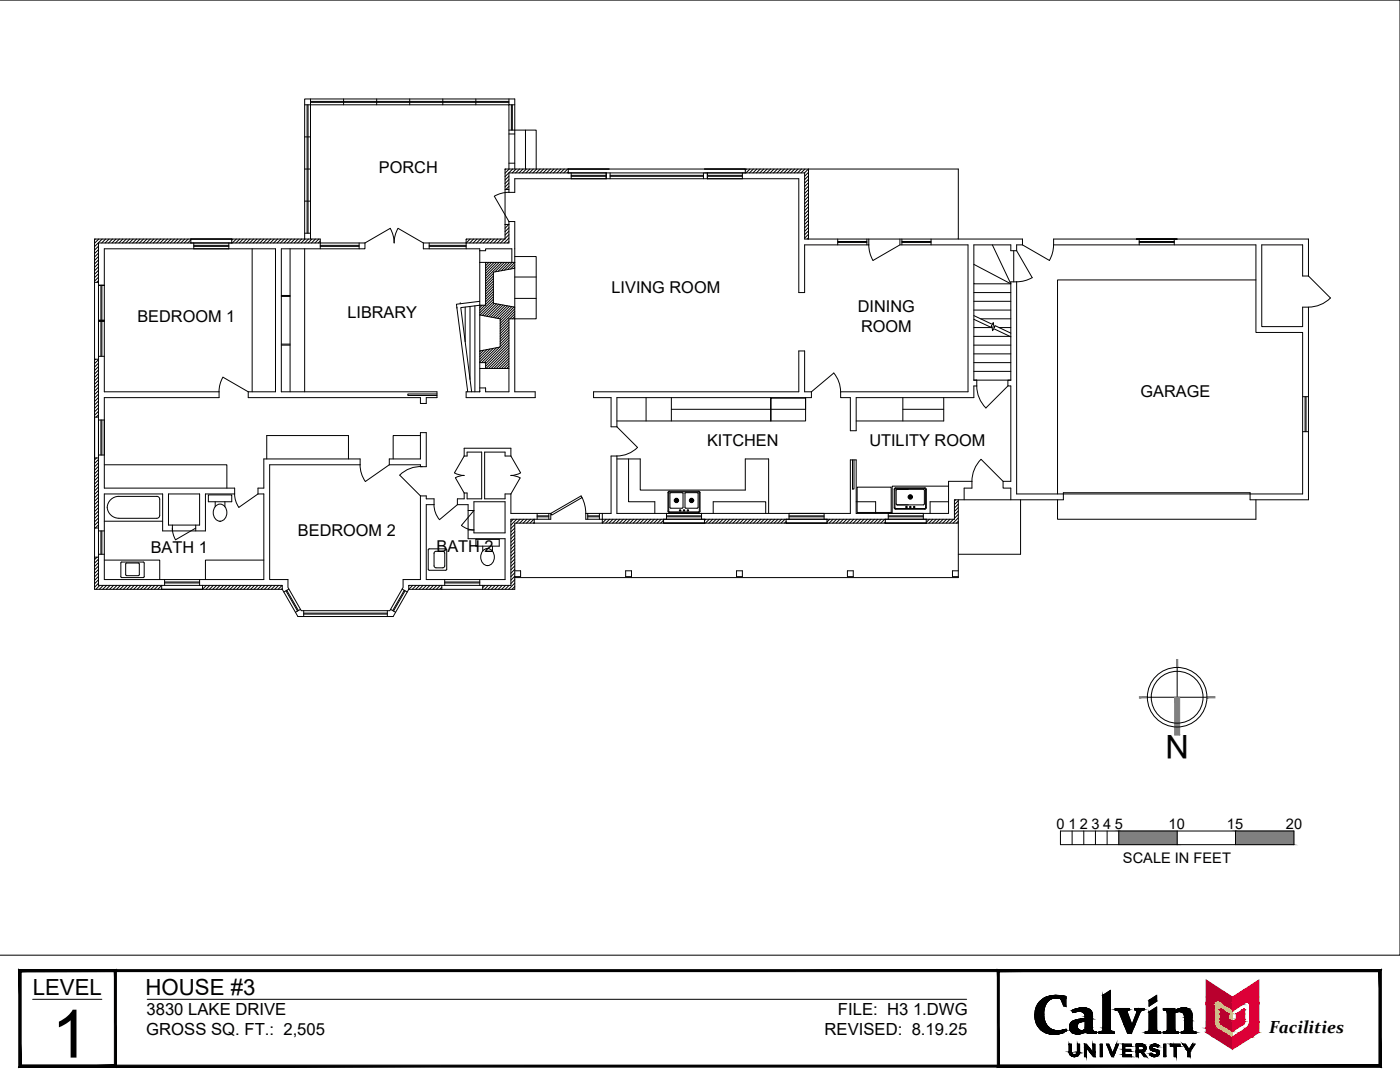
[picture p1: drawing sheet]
<svg xmlns="http://www.w3.org/2000/svg" width="279mm" height="216mm" viewBox="0 0 279 216" stroke-linecap="round" stroke-linejoin="round" font-family="sans-serif">
<defs><g id="words">
<text font-size="13.3" x="10.3" y="211">1</text>
<text font-size="6.5" x="237.3" y="146.7" transform="rotate(180 237.3 146.7)">N</text>
<g font-size="4.4">
<text x="6.5" y="198.5">LEVEL</text>
<text x="29" y="198.5">HOUSE #3</text>
</g>
<text font-size="3.5" x="253.3" y="206.2">Facilities</text>
<g font-size="3.3">
<text x="75.6" y="34.5">PORCH</text>
<text x="122" y="58.5">LIVING ROOM</text>
<text x="27.4" y="64.2">BEDROOM 1</text>
<text x="69.3" y="63.4">LIBRARY</text>
<text x="171.2" y="62.2">DINING</text>
<text x="171.9" y="66.2">ROOM</text>
<text x="227.6" y="79.2">GARAGE</text>
<text x="141.1" y="89">KITCHEN</text>
<text x="173.5" y="89">UTILITY ROOM</text>
<text x="59.5" y="106.9">BEDROOM 2</text>
<text x="30.1" y="110.3">BATH 1</text>
<text x="87.1" y="110.2">BATH 2</text>
<text x="29.2" y="202.5">3830 LAKE DRIVE</text>
<text x="167.2" y="202.5">FILE: H3 1.DWG</text>
<text x="29.2" y="206.5">GROSS SQ. FT.: 2,505</text>
<text x="164.6" y="206.6">REVISED: 8.19.25</text>
</g>
<g font-size="2.9">
<text x="210.8" y="165.3">0</text>
<text x="213.3" y="165.3">1</text>
<text x="215.5" y="165.3">2</text>
<text x="217.8" y="165.3">3</text>
<text x="220.2" y="165.3">4</text>
<text x="222.5" y="165.3">5</text>
<text x="233.2" y="165.3">10</text>
<text x="244.9" y="165.3">15</text>
<text x="256.6" y="165.3">20</text>
<text x="224.1" y="172.2">SCALE IN FEET</text>
</g>
</g></defs>
<!-- layer: A-TEXT -->
<g fill="none" stroke="#000" stroke-width=".2">
<path d="M0 0h279.4v190.6h-279.4M229 139.1h11.9M234.9 133.2v5.9M211.6 165.8h46.6v2.7h-46.6zM214 165.8v2.7M216.3 165.8v2.7M218.6 165.8v2.7M220.9 165.8v2.7M223.3 165.8v2.7M234.9 165.8v2.7M246.6 165.8v2.7M6.5 199.4h13.8"/>
<path d="M29.4 199.4h163.5M209.7 199.3a3.8 3.8 0 0 0-1 4.9 2.6 2.6 0 0 0 2.5 1.5M209.9 198.7l-1.6 .5-1.1 1.1M210.8 198.6l1.9 .2v2h-.4l-.6-1.5M210.8 198.6l-.9 .1M211.7 199.3h.1M211.7 199.3l-1.1-.2-.9 .2M229.3 199.6l1.5-1v1.2l-1.5 1zM206.5 202.6a3.7 3.7 0 0 0 4.6 3.7M207.2 200.3a4 4 0 0 0-.7 2.3M211.2 205.7l1.6-.3v.3l-.8 .4-.9 .2M213.4 208.3h.4v1.6a.6 .6 0 0 0 .6 .5 .6 .6 0 0 0 .6-.5v-1.6h.5v1.7a1.06 1.06 0 0 1-1.1 .9 1.06 1.06 0 0 1-1-1z"/>
<path d="M213.5 204.5l.1 1 .6 .6M214.7 203.5l-.2 .1a1.43 1.43 0 0 0-1 .9M215.5 205.6h.4M215.5 205.6a.93 .93 0 0 1-.5-1.2 .93 .93 0 0 1 1.1-.6h.5l-.1 1.6-.6 .2M216.4 208.3h.4l1.3 1.7v-1.7h.4v2.6h-.3l-1.4-1.8v1.8h-.4zM218 205.2v.2M218 202.4a1.84 1.84 0 0 0-2.4-1.3l-1.6 .5 .1 .4 .9-.2a1.18 1.18 0 0 1 1.2 .3 1.18 1.18 0 0 1 .4 1.2l-1.9 .2M218 202.4v2.8M218 205.4a.73 .73 0 0 0 .8 .5v.3h-1.3l-.5-.1-.4-.3a2.22 2.22 0 0 1-2.4 .3M219.6 208.3h.4v2.6h-.4zM220.1 205.6l-.2 .2M220.1 205.6v-7l1.5-1v8l.8 .4v.2h-3.1v-.2l.7-.2"/>
<path d="M220.8 208.3h.5l.7 1.9 .8-1.9h.4l-1 2.6h-.3zM223.2 201.8l.1 .1M224 208.3h1.8v.5h-1.3v.6h1.2v.4h-1.2v.6h1.3v.5h-1.8zM226.7 208.3h1.2a.8 .8 0 0 1 .8 .7 .8 .8 0 0 1-.5 .9l.6 1h-.5l-.6-.9h-.5v.9h-.5zM227.6 201.8l-1.8 4.4h-.8l-1.7-4.3M227.8 201.6l-.2 .2M227.8 201.6l.6-.1v-.3h-2v.3l.6 .1-1.1 2.9-1-2.9 .5-.1v-.3h-2.9v.3l.8 .3M227.9 208.8a.4 .4 0 0 1 .4 .4 .4 .4 0 0 1-.4 .4h-.7v-.8h.7M229.3 201.9l1.5-1v4.7l.2 .2 .6 .2v.2h-3.1v-.2l.8-.4zM229.7 210.1l.6 .3h.4M230.7 209.8l.2 .3-.2 .3M231 209a.68 .68 0 0 0-1 0l.1 .2a1.29 1.29 0 0 1 1.3 .9 1.07 1.07 0 0 1-.9 .7 1.07 1.07 0 0 1-1-.4l.2-.2"/>
<path d="M231 209l.3-.4a1.02 1.02 0 0 0-1.8 .5 1.32 1.32 0 0 0 1.2 .8M232.3 208.3h.4v2.6h-.4zM233.6 208.3h1.9v.5h-.7v2.1h-.5v-2.1h-.7zM234.5 202.1v3.6l.7 .3v.2h-3v-.2l.6-.2M234.5 201.7v-.5h-2.3v.3l.6 .2 .1 .1v3.8l-.1 .2M235.4 201.8l-.9 .3M235.4 201.8a.98 .98 0 0 1 1 1.3v2.5M236.1 208.3h.5l.7 1.1 .7-1.1h.5l-1 1.5v1.1h-.5v-1.1zM236.9 201.2a2.93 2.93 0 0 0-2.4 .5M236.9 201.2a1.45 1.45 0 0 1 1 1.4v3M237.9 205.6l.2 .2 .6 .2v.2h-3v-.2l.7-.4"/>
<circle cx="234.9" cy="139.1" r="5.9"/>
<circle cx="234.9" cy="139.1" r="5.2"/>
</g>
<g fill="#808080" stroke="#808080" stroke-width=".2">
<path d="M234.4 139.1l1 7.6v-7.6zM234.4 139.1l1 7.6h-1z"/>
<path d="M227.4 139.3h1.6v-.3zM227.4 139h1.6l-1.6 .3z"/>
<path d="M234.8 131.6v1.6h.2zM234.8 131.6h.2v1.6z"/>
<path d="M240.9 139v.3l1.6-.3zM240.9 139.3l1.6-.3v.3z"/>
<path d="M246.6 165.8l11.6 2.7v-2.7zM246.6 165.8l11.6 2.7h-11.6z"/>
<path d="M223.3 165.8l11.6 2.7v-2.7zM223.3 165.8l11.6 2.7h-11.6z"/>
</g>
<!-- layer: A-WALL-FULL -->
<g fill="none" stroke="#000" stroke-width=".2">
<path d="M62 19.7v28M68.6 19.7v1.2M75.2 19.7v1.2M81.8 19.7v1.2M88.4 19.7v1.2M95 19.7v1.2M101.6 19.7v1.2h1.1M60.8 20.9h40.8v12.8M60.8 33.7h1.2M60.8 27.3h1.2M61.3 20.9v25.6M61.5 20.9v25.6"/>
<path d="M62 20.2h39.6M62 20.4h39.6M100.8 37.8h.8M100.9 33.7l-.1 .2M101.6 38.4l-1.5 .2-1.4 .6 2.9 5M101.6 26h5.4v7.7M101.6 38.4h1.1v-2.7h56.7v22.7h1.2v-9.5h12.8M101.6 32.6h1.1M101.6 26.7h1.1M101.6 35.1l-.8 .8M101.6 35.8l-.8 .8M101.6 36.5l-.8 .8"/>
<path d="M101.6 37.2l-.6 .6M101.6 33.7l-.8 .9M102.1 20.9v5.1M102.2 20.9v5.1M102.3 33.7l-1.5 1.5M102.7 33.7v-14h-41.9v28M103 33.7l-.8 .8M103.7 33.7l-.8 .8M104.4 33.7l-.8 .8M104.9 26v7.7M105.1 33.7l-.8 .8M105.7 33.7l-.7 .8"/>
<path d="M106.4 33.7l-.7 .8M107.1 33.7l-.8 .8M107.8 33.7l-.8 .8M108.5 33.7l-.8 .8M109.2 33.7l-.8 .8M109.9 33.7l-.8 .8M110.5 33.7l-.7 .8M111.2 33.7l-.7 .8M111.9 33.7l-.8 .8M112.6 33.7l-.8 .8M113.3 33.7l-.8 .8M113.4 33.7v.8"/>
<path d="M113.4 34.3l-.2 .2M114 34.5v1.2M114 35.2h7M114 35h7M121 34.5h-19.4v3.9M121 34.5v1.2M121.8 34.5v1.2M121.8 35.2h18.6M121.8 35h18.6M140.4 34.5v1.2M140.6 33.7h8.1v.8h-27.7M140.6 34.5h20v13.2h.8"/>
<path d="M141.2 34.5v1.2M141.2 35.2h7M141.2 35h7M148.2 34.5v1.2M149 33.7l-.3 .3M149.7 33.7l-.8 .8M150.3 33.7l-.7 .8M151 33.7l-.7 .8M151.7 33.7l-.7 .8M152.4 33.7l-.8 .8M153.1 33.7l-.8 .8M153.8 33.7l-.8 .8"/>
<path d="M154.5 33.7l-.8 .8M155.2 33.7l-.8 .8M155.8 33.7l-.7 .8M156.5 33.7l-.7 .8M157.2 33.7l-.8 .8M157.9 33.7l-.8 .8M158.6 33.7l-.8 .8M159.3 33.7l-.8 .8M160 33.7l-.8 .8M160.6 34.5l.8-.8v14M160.6 33.7l-.7 .8M161.4 37.1l-.8 .8"/>
<path d="M161.4 34.4l-.8 .8M161.4 35.1l-.8 .7M161.4 35.8l-.8 .7M161.4 36.4l-.8 .8M161.4 37.8l-.8 .8M161.4 38.5l-.8 .8M161.4 39.2l-.8 .8M161.4 39.9l-.8 .8M18.9 56.3h.8M19 47.7l-.1 .1M19.7 49.1l-.8 .8M19.7 49.8l-.8 .8"/>
<path d="M19.7 50.5l-.8 .8M19.7 51.2l-.8 .8M19.7 51.9l-.8 .8M19.7 52.6l-.8 .7M19.7 53.2l-.8 .8M19.7 53.9l-.8 .8M19.7 54.6l-.8 .8M19.7 55.3l-.8 .8M19.7 56l-.4 .3M19.7 47.7l-.8 .8M20.1 56.9v7M20.3 56.9v7"/>
<path d="M20.4 47.7l-1.5 1.5M20.8 56.9h-1.1h1.1M21.1 47.7l-.8 .8M21.8 47.7l-.8 .8M22.4 47.7l-.7 .8M23.1 47.7l-.7 .8M23.8 47.7l-.8 .8M24.5 47.7l-.8 .8M25.2 47.7l-.8 .8M25.9 47.7l-.8 .8M26.6 47.7l-.8 .8M27.3 47.7l-.8 .8"/>
<path d="M27.9 47.7l-.7 .8M28.6 47.7l-.8 .8M29.3 47.7l-.8 .8M30 47.7l-.8 .8M30.7 47.7l-.8 .8M31.4 47.7l-.8 .8M32.1 47.7l-.8 .8M32.7 47.7l-.7 .8M33.4 47.7l-.8 .8M34.1 47.7l-.8 .8M34.8 47.7l-.8 .8M35.5 47.7l-.8 .8"/>
<path d="M36.2 47.7l-.8 .8M36.9 47.7l-.8 .8M37.5 47.7l-.7 .8M38.1 48.5v-.8h8.1v.8M38.1 47.8l-.6 .7M38.7 49h7M38.7 49.2h7M38.7 48.5v1.1M45.7 48.5v1.1M46.5 47.7l-.3 .2M47.2 47.7l-.8 .8M47.8 47.7l-.7 .8"/>
<path d="M48.5 47.7l-.7 .8M49.2 47.7l-.8 .8M49.9 47.7l-.8 .8M50.3 49.6v28.6M50.6 47.7l-.8 .8M51.3 47.7l-.8 .8M52 47.7l-.8 .8M52.6 47.7l-.7 .8M53.3 47.7l-.7 .8M54 47.7l-.8 .8M54.7 47.7l-.8 .8M55.4 47.7l-.8 .8"/>
<path d="M56.1 47.7l-.8 .8M56.1 59h1.8M56.1 59.2h1.8M56.8 47.7l-.8 .8M57.4 47.7l-.7 .8M57.9 49.6v28.6M58.1 47.7l-.7 .8M58.8 47.7l-.8 .8M59.5 47.7l-.8 .8M60.2 47.7l-.8 .8M60.8 46.5h1.2M60.8 40.1h1.2"/>
<path d="M60.8 49.6v28.6M60.9 47.7l-.8 .8M61.6 47.7l-.8 .8M62.3 47.7l-.8 .8M62.9 47.7l-.7 .8M63.6 47.7l-.7 .8M63.9 49.6v-1.9h-45v69.9h21.5M63.9 49h7.8M63.9 49.2h7.8M63.9 48.1l-.4 .4M71.7 48.5v1.1M72.8 48.5v1.1h-16.7v28.6h31.1v1.1h-2.1v1.2h-1.2v-1.2h-34.4v-1.1"/>
<path d="M72.8 48.5l5.1-2.9 .6 1.4 .2 1.5 .2-1.5 .5-1.4 5.1 2.9M72.8 48.5h-53.1v68.3h20.7M84.5 48.5v1.1h11.2v20.4M85.7 48.5v1.1M85.7 49h7.3M85.7 49.2h7.3M93 48.5v1.1M93.1 47.7l-.1 .1M93.8 47.7l-.8 .8M94.5 47.7l-.8 .8M95.2 47.7l-.8 .8M95.7 50h1.2v-.4h5.3v2.8"/>
<path d="M95.7 52.4h1.2M95.9 47.7l-.8 .8M96.6 47.7l-.8 .8M97.1 52.4l-.2 .1M97.3 47.7l-.8 .8M97.6 52.4l-.7 .6M97.9 47.7l-.7 .8M98.1 52.4l-1.2 1.1M98.5 54.6l-1.6 1.5M98.5 55.1l-1.6 1.5M98.5 55.6l-1.6 1.5M98.5 56.1l-1.6 1.6"/>
<path d="M98.5 56.6l-1.6 1.6M98.5 57.1l-1.6 1.6M98.5 57.6l-1.6 1.6M98.5 58.2l-1.6 1.5M98.5 58.7l-1.6 1.5M98.5 59.2l-1.6 1.5M98.5 59.7l-2.8 2.7M98.6 52.4l-1.7 1.6M98.6 47.7l-.7 .8M99.1 52.4l-2.2 2.2M99.3 47.7l-.8 .8M99.6 52.4l-2.7 2.7"/>
<path d="M100 47.7l-.8 .8M100.2 52.4l-3.3 3.2M100.7 52.4l-1.9 1.8M100.7 47.7l-.8 .8M100.8 44.8h.8M100.8 44.8v.1M101.2 52.4l-1.8 1.7M101.6 44.2h1.1v8.2M101.6 44.2v4.3h-17.1M101.6 44.8l-.8 .7M101.6 45.4l-.8 .8M101.6 46.1l-.8 .8"/>
<path d="M101.6 46.8l-.8 .8M101.6 47.5l-1 1M101.6 48.2l-.3 .3M101.7 52.4l-1.7 1.6M102.2 52.4l-1.5 1.5M102.7 52.4l-1.4 1.4M102.7 52.4h-5.8v8.5h-1.2M102.7 53.5l-4.2 .8v6.2l4.2 .8M102.7 52.4v8.9M102.7 51.2h4.3v12.4h-5.4v14.6h-4.7v-.8h-1.2M102.7 52.9l-.8 .8M102.7 53.4l-.1 .2"/>
<path d="M102.7 59.5h4.3M102.7 55.3h4.3M161.4 47.7h29.9v-14h-90.5v14h-7.8v.8M161.4 40.6l-.8 .7M161.4 41.3l-.8 .7M161.4 41.9l-.8 .8M161.4 42.6l-.8 .8M161.4 43.3l-.8 .8M161.4 44l-.8 .8M161.4 44.7l-.8 .8M161.4 45.4l-.8 .7M161.4 46.1l-.8 .7"/>
<path d="M161.4 46.7l-.8 .8M161.4 47.4l-.3 .3M167.2 47.7v1.2M167.2 48.2h5.8M167.2 48.4h5.8M173 47.7v1.2M173.4 48.9l.2 1.6 .6 1.5M173.4 47.7v1.2M174.2 52l5.4-3.1h13.6v29.3h-25.4v1.1h1.9v6.6h1.2v-6.6h23.5v-2.3h.5M179.6 47.7v1.2M180 47.7v1.2M180 48.2h5.8"/>
<path d="M180 48.4h5.8M185.8 47.7v1.2M191.3 47.7h12.8v1.2M194.4 58.4h7.3M194.4 56.6v19.3h7.3M194.4 52.7l7.3 3.9M198 48.9l3.7 7.7h-7.3v-7.7h7.3v1.1h1.2M202.3 50v6.2M202.9 50l3.1 5.4M204.1 48.9h-1.2v1.1M204.1 48.9l5.3 3.1M206 55.4l-1.5 .6-1.6 .2"/>
<path d="M210.3 48.9l-.3 1.6-.6 1.5M210.3 48.9h40.3v17.4h9.4v32.3h-57.1v-42.4h-1.2v19.7M210.3 48.9v-1.2h50.8v7.4M226.8 47.7h8.1h-8.1M227.4 47.7v1.2M227.4 48.2h6.9M227.4 48.4h6.9M234.3 47.7v1.2M250.6 55.9h-39.5v42.7M261.1 55.1h-1.1v-6.2h-8.2v16.3h8.2v-3.9h1.1v38.4h-11.6v-1.4h-37.3v1.4h-21.7v3.9h-73.6v-1.2M261.1 55.1l4.4 4.4a6.2 6.2 0 0 1-4.4 1.8M18.9 71.7h.8"/>
<path d="M19.1 71.7l-.2 .2M19.7 63.9h1.1M19.7 64.1h1.1M19.7 71.1h1.1M19.7 71.8l-.8 .7M19.7 72.5l-.8 .7M19.7 73.2l-.8 .7M19.7 73.8l-.8 .8M19.7 74.5l-.8 .8M19.7 75.2l-.8 .8M19.7 75.9l-.8 .8M19.7 76.6l-.8 .8"/>
<path d="M19.7 77.3l-.8 .7M19.7 78l-.8 .7M19.7 78.6l-.8 .8M19.7 79.3l-.8 .8M20.1 64.1v7M20.3 64.1v7M43.7 78.2h-22.9v-28.6h34.2v28.6h-5.5M43.7 78.2v1.1h-22.9v18.1h26v1.2h-5.8v7.3h-8.5v-7.3h-11.7v17h31.9v-17h-1.2M44.5 75.3l-.6 1.4-.2 1.5M44.5 75.3l5 2.9M56.1 68.9h1.8M56.1 68.7h1.8"/>
<path d="M87.2 78.6h-5.8v.3h5.8M91.2 61.5h.1M91.9 60.6h.1M92.8 61.3v6.9M93.8 61.2v14.5M94.8 61v17.2M95.7 72.4h1.2v1.1h-1.2zM95.7 62.8l4.1 .8v5.6l-4.1 .8v2.4M95.7 60.1l-4.6 .6 2.2 17.5M95.8 60.9l-3.8 .5 2.1 16.8M95.9 70l-.2 .1M96.2 60.9l-.5 .5"/>
<path d="M96.5 69.9l-.8 .8M96.8 60.9l-1.1 1M96.9 73.5h4.7M97.2 69.8l-1.5 1.4M97.8 69.6l-2.1 2.1M98.4 69.5l-2.7 2.7M98.5 60.2l-2.7 2.7M98.6 60.5l-2.3 2.4M99.1 69.4l-3 3M99.1 60.6l-2.4 2.4M99.5 60.7l-2.4 2.4M99.7 69.3l-3.1 3.1"/>
<path d="M100 60.8l-2.4 2.4M100.4 60.9l-2.4 2.4M100.8 60.9l-2.4 2.5M101.3 61l-2.5 2.4M101.6 63.8l-1.8 1.8M101.6 64.3l-1.8 1.8M101.6 64.8l-1.8 1.8M101.6 65.4l-1.8 1.7M101.6 65.9l-1.8 1.7M101.6 66.4l-1.8 1.7M101.6 66.9l-1.8 1.7M101.6 67.4l-1.8 1.8"/>
<path d="M101.6 67.9l-4.7 4.7M101.6 68.4l-4.7 4.7M101.6 69l-4.6 4.5M101.6 69.5l-4.1 4M101.6 70l-3.6 3.5M101.6 70.5l-3 3M101.6 71l-2.5 2.5M101.6 71.5l-2 2M101.6 72l-1.5 1.5M101.6 72.6l-1 .9M101.6 73.1l-.5 .4M101.7 61.1l-2.4 2.4"/>
<path d="M102.1 61.2l-2.4 2.4M102.6 61.3l-2.8 2.7M102.7 61.3v16.9h4.1v1.1h-13.8v-1.1h2.7v-4.7M102.7 61.6l-2.9 2.9M102.7 62.1l-2.9 2.9M102.7 62.6l-.9 1M102.7 63.2l-.4 .4M128.9 79.3v4.7M134 79.3v4.7M153.8 79.3v4.7h-30.7M153.9 79.4h6.9v4.6h-6.9zM160.8 79.3v2.4"/>
<path d="M161.9 78.2h-1.3v-8.2h-1.2v8.2h-40.9v1.1h3.5v5.9h1.1M161.9 78.2v1.1h-38.8v5.9M167.8 78.2l-.2-1.2-.3-1.1-.9-1.5-4.5 3.8M180.2 79.3v4.7M188.3 79.3v4.7h-17.4M194.4 63l3.6 1.7 .2-.3 .2 1 .2-.4 3.1 1.5M194.4 63.7l3.3 1.6 .2-.4 .2 1.1 .2-.4 3.4 1.6M194.4 72.4h7.3M194.4 68.9h7.3M194.4 74.1h7.3M194.4 70.6h7.3M194.4 67.1h7.1"/>
<path d="M194.4 65.4h3.6M194.4 61.9h7.3M194.4 60.1h7.3M194.9 75.9v1.1M194.9 77a6.2 6.2 0 0 0 1.9 4.4M195.7 63.6h6M199.4 65.4h2.3M201.1 77l-4.3 4.4M201.7 75.9h-.6v1.1h.6v19h-1.5v1.4h1.5v2.3M260 79.2h1.1M260.5 79.2v6.9M260.6 79.2v6.9"/>
<path d="M19.3 91.4l-.4 .4M19.7 83.2h-.8v8.2h.8M19.7 90.8h1.1M19.7 83.8h1.1M19.7 91.7l-.8 .8M19.7 92.4l-.8 .7M19.7 93l-.8 .8M19.7 93.7l-.8 .8M19.7 94.4l-.8 .8M19.7 95.1l-.8 .8M19.7 95.8l-.8 .8M19.7 96.5l-.8 .8"/>
<path d="M19.7 97.2l-.8 .7M19.7 97.9l-.8 .7M19.7 98.5l-.8 .8M19.7 99.2l-.8 .8M19.7 99.9l-.8 .8M19.7 80l-.8 .8M19.7 80.7l-.8 .8M19.7 81.4l-.8 .8M19.7 82.1l-.8 .7M19.7 82.8l-.5 .4M20.1 83.8v7M20.3 83.8v7"/>
<path d="M20.8 92.7h24.5v4.7M23.7 99a2.19 2.19 0 0 0-2.3 2.2 2.19 2.19 0 0 0 2.3 2.2M23.7 99h7.6a.59 .59 0 0 1 .6 .6v3.2a.59 .59 0 0 1-.6 .6h-7.6M33.6 98.6h6.2v6.2h-6.2zM41.6 98.8h4.6v1.3h-4.6zM46.8 98.6l.2 1.4 .7 1.2 3.8-2.6M51.5 98.6v-1.2h1.2v-5.8h19.2v1.1h-18.1v22.9h3.7v1.6l2.6 4.7h17.7l2.6-4.7v-1.6h3.5v-16.6h1.2v.5h1.5v1.2M53.2 91.6v-4.7h16.3v4.7M71.9 92.7l.2 1.8 .8 1.6M77.7 91.6h6.2v-5.3h1.2v6.8h-1.2v-.4h-6.2zM77.7 92.7l-4.8 3.4M83.9 86.9h-5.4v4.7"/>
<path d="M84.3 93.1a5.8 5.8 0 0 0-4.5 1.7l4.1 4.1M92.6 91l-1.9 3.3 .7 .4 1.2 .2-1 .1-.7 .3 1.7 3.1M92.6 91v-1.6h9.4v1.6M92.6 98.4v1.1h-1.3v1.2M92.6 91h.6v-.8h2.9v9.3h-2.9v-1.1h-.6M102 91l1.9 3.3-1.1 .5-.8 .1 1.1 .1 .7 .4-1.8 3.2M102 91h-1.2v-.8h-4.1v9.3h4.1v-.9h1.2M102 98.6v3.8h7.9M116.2 99.3l.5 1.5 .2 1.6M123.1 91.6h4.7v6.2h20.9v-6.2h4.7v10.8M123.1 85.2l4.1 4.1-1.6 1.1-1.2 .4-1.3 .2M123.1 91v11.4h46.6v-10.6h1.2v10.6h18.4v-6.4h4.7"/>
<path d="M123.1 91h-1.1v11.4h-5.1M125.4 91.6v8.5h5.3v2.3M133.3 98.2l.3-.2 6 .1 .1 .2v3.8l-.3 .2-6-.1-.1-.2zM133.5 98.2h6v3.9h-6zM133.9 98.3l-.2 .2v2.7l.2 .2M133.9 98.3l2.4 .1v2.8l-.2 .2h-2.2M134 81.7h26.8M134.9 99.9h.1M134.9 99.8h.1M134.9 100h.1M135 99.9h.1M135 99.8h.1"/>
<path d="M135 99.7h.1M135 100h.1M135.1 99.9h.1M135.1 99.8h.1M135.1 100h.1M135.1 99.7h.1M137.9 99.8h.1M137.9 99.9h.1M137.9 99.7h.1M138 99.8h.1M138 99.9h.1M138 100h.1"/>
<path d="M138 99.7h.1M138.1 99.9h.1M138.1 99.8h.1M138.1 100h.1M139.1 98.3l.2 .2v2.7l-.2 .2M139.1 98.3l-2.3 .1-.1 2.8 .2 .2h2.2M170.1 91.8v5.8h.3v-5.8M171.1 97.2h6.8v5.1h-6.8zM178.5 97.5l.3-.2 5.9 .1 .2 .2-.1 3.9-.2 .1h-6l-.1-.3zM178.6 97.5h6.1v3.9h-6.1zM178.8 97.8l.2-.2h5.3l.2 .2v2.7l-.2 .2h-5.3l-.2-.2M178.8 97.8v2.7"/>
<path d="M180.2 81.7h8.1M181.5 99.1h.1M181.5 99.2h.1M181.6 99.1h.1M181.6 99.3h.1M181.6 99.2h.1M181.7 99.1h.1M181.7 99h.1M181.7 99.3h.1M181.7 99.2h.1M181.8 99.1h.1M181.8 99.3h.1"/>
<path d="M181.8 99.2h.1M189.3 97h-11.2v5.4M190.7 99.7l-.2 .3M191.3 99.7v4.7h-6.5M191.3 99.9l-.8 .8M194 96a6.2 6.2 0 0 1 1.8-4.4l4.4 4.4M194 96v1.4h-1.6v2.3M203.7 99.7v10.9h-12.4M211.1 99.7v3.9h39.5v-3.9M260 86.1h1.1M18.9 105.4h.8M18.9 111.2h.8"/>
<path d="M19.4 111.2l-.5 .5M19.7 110.6h1.1M19.7 105.9h1.1M19.7 111.6l-.8 .8M19.7 112.3l-.8 .8M19.7 113l-.8 .7M19.7 113.6l-.8 .8M19.7 114.3l-.8 .8M19.7 115l-.8 .8M19.7 115.7l-.8 .8M19.7 116.4l-.8 .8M19.7 100.6l-.8 .8"/>
<path d="M19.7 101.3l-.8 .8M19.7 102l-.8 .8M19.7 102.7l-.8 .7M19.7 103.3l-.8 .8M19.7 104l-.8 .8M19.7 104.7l-.7 .7M19.9 116.8l-.8 .8M20.1 105.9v4.7M20.3 105.9v4.7M20.6 116.8l-.8 .8M20.8 111.8h11.1v3.8M20.8 104h11.7"/>
<path d="M21.3 116.8l-.8 .8M22 116.8l-.8 .8M22.7 116.8l-.8 .8M23.3 116.8l-.7 .8M24 116.8l-.7 .8M24.2 112.2h4.5v3h-4.5zM24.7 116.8l-.8 .8M25.1 112.4h2.6v2.4h-2.6zM25.4 116.8l-.8 .8M26.1 116.8l-.8 .8M26.8 116.8l-.8 .8M27.5 116.8l-.8 .8"/>
<path d="M28.2 116.8l-.8 .8M28.8 116.8l-.7 .8M29.5 116.8l-.8 .8M30.2 116.8l-.8 .8M30.9 116.8l-.8 .8M31.5 117.6l.8-.8v.8M31.6 116.8l-.8 .8M32.3 117.5l-.1 .1M32.9 116.1h6.9M32.9 116.3h6.9M32.9 115.6v1.2M34.4 105.4l.1 .9 .5 1.4 4.1-2.3"/>
<path d="M34.4 104.8v1.1M39.1 104.8v1.1M39.8 115.6v1.2M40.4 116.8h15.9v.8h-15.9M40.4 116.8v.8M40.5 116.8l-.1 .1M41.2 116.8l-.8 .8M41.9 116.8l-.8 .8M42.6 116.8l-.8 .8M42.9 100.1v1M43.1 100.9a1.35 1.35 0 0 1 1.6-.1 1.35 1.35 0 0 1 .6 1.5 1.38 1.38 0 0 1-.6 1.4 1.38 1.38 0 0 1-1.6 0 1.99 1.99 0 0 1 0-2.8zM43.3 116.8l-.8 .8"/>
<path d="M43.9 116.8l-.7 .8M44.6 116.8l-.8 .8M44.9 100.1v1M45.3 116.8l-.8 .8M46 116.8l-.8 .8M46.7 116.8l-.8 .8M47.4 116.8l-.8 .8M48 116.8l-.7 .8M48.7 116.8l-.7 .8M49.4 116.8l-.7 .8M50.1 116.8l-.8 .8M50.8 116.8l-.8 .8"/>
<path d="M51.5 116.8l-.8 .8M52.2 116.8l-.8 .8M52.7 111.8h-11.7v3.8M52.9 116.8l-.8 .8M53.5 116.8l-.7 .8M54.2 116.8l-.7 .8M54.9 116.8l-.8 .8M55.6 116.8l-.8 .8M56.3 116.8l-.8 .8M56.3 117.6l3.1 5.4h19.1l3.1-5.4M56.3 117.4l-.1 .2M57.1 117.9l2.3 4"/>
<path d="M57.2 117.8l2.4 4M57.7 117.5l-1 .6M80.3 117.5l1 .6M80.7 117.8l-2.3 4M80.8 117.9l-2.3 4M81.7 116.8l-.1 .1M82.4 116.8l-.8 .8M83.1 116.8l-.8 .8M83.7 116.8l-.7 .8M84.4 116.8l-.7 .8M85.1 116.8l-.8 .8M85.5 109.6h3.6v4.1h-3.6z"/>
<path d="M85.8 116.8l-.8 .8M86.5 116.8l-.8 .8M86.6 100.7l.3 1.6 .8 1.4 3.6-3M86.6 100.7h-1.5v14.9h15.7v-8.1h-7.4v-6.8h-2.1M86.7 110.2l.3-.2h1.4l.3 .2 .1 2.7-.2 .3-1.6 .1-.3-.2zM87.2 116.8l-.8 .8M87.9 116.8l-.8 .8M88.2 116.8v.8M88.2 117.2l-.4 .4M88.8 115.6v1.2M88.8 116.1h6.9M88.8 116.3h6.9"/>
<path d="M93.4 101.9h1.2l-2.5 2.9a3.9 3.9 0 0 0 2.5 .9M93.4 105.7h1.2M94.6 100.1h6.2v6.2h-6.2zM95 107.6h4.6v1.4h-4.6zM95.7 115.6v1.2M96.3 116.8v.8M96.3 109v1M96.5 109.8a1.35 1.35 0 0 1 1.6-.1 1.35 1.35 0 0 1 .6 1.5 1.38 1.38 0 0 1-.7 1.4 1.38 1.38 0 0 1-1.5-.1 1.99 1.99 0 0 1 0-2.7zM96.8 116.8l-.5 .5M97.5 116.8l-.8 .8M98.1 116.8l-.7 .8M98.3 109v1"/>
<path d="M98.8 116.8l-.7 .8M99.5 116.8l-.7 .8M100.2 116.8l-.8 .8M100.9 116.8l-.8 .8M101.6 116.8l-.8 .8M102.4 103.6l-.4 .5M102.7 113.9h1.2v1.2h-1.2M102.7 104.7l-.7 .8M102.7 106.1l-.7 .7M102.7 105.4l-.7 .7M102.7 106.7l-.7 .8M102.7 107.4l-.7 .8"/>
<path d="M102.7 108.1l-.7 .8M102.7 108.8l-.7 .8M102.7 109.5l-.7 .8M102.7 110.2l-.7 .7M102.7 110.9l-.7 .7M102.7 111.5l-.7 .8M102.7 112.2l-.7 .8M102.7 112.9l-.7 .8M102.7 113.6l-.7 .8M102.7 114.3l-.7 .8M102.7 115l-.7 .7M102.7 115.7l-.7 .7"/>
<path d="M102.7 116.4l-1.2 1.2M102.7 117l-.5 .6M103.1 103.6l-1.1 1.2M103.8 103.6l-.8 .8M104.5 103.6l-.8 .8M105.2 103.6l-.8 .8M105.9 103.6l-.8 .8M106.6 103.6l-.8 .8M106.6 104.4h-3.9v13.2h-21.1M106.6 103.6v.8M106.6 104.2l-.1 .2M107.2 102.9h2.3"/>
<path d="M107.2 103.1h2.3M107.2 102.4v1.2M109.5 102.4v1.2M109.9 102.4l6.1-3.4 .2 .3-6.1 3.5zM109.9 102.4v1.2h-7.9v13.2h-20.4v.8M117.3 102.9h2.3M117.3 103.1h2.3M117.3 102.4v1.2M119.6 102.4v1.2M120.2 102.4v2h-13.6M120.3 103.6l-.1 .1M121 103.6l-.8 .8h64.6"/>
<path d="M121.6 103.6l-.7 .8M122.3 103.6l-.7 .8M123 103.6l-.7 .8M123.7 103.6l-.8 .8M124.4 103.6l-.8 .8M124.9 113.9h1.1v1.2h-1.1zM125.1 103.6l-.8 .8M125.8 103.6l-.8 .8M126.4 103.6l-.7 .8M127.1 103.6l-.7 .8M127.8 103.6l-.7 .8M128.5 103.6l-.8 .8"/>
<path d="M129.2 103.6l-.8 .8M129.9 103.6l-.8 .8M130.6 103.6l-.8 .8M131.3 103.6l-.8 .8M131.9 103.6l-.7 .8M132.4 103.6v.8h8.2v-.8M132.4 103.8l-.5 .6M133 102.9h7M133 103.1h7M133 102.4v1.2M140 102.4v1.2M140.9 103.6l-.3 .3"/>
<path d="M141.6 103.6l-.8 .8M142.2 103.6l-.7 .8M142.3 102.4v-2.3h10.5v2.3M142.9 103.6l-.8 .8M143.6 103.6l-.8 .8M144.3 103.6l-.8 .8M145 103.6l-.8 .8M145.7 103.6l-.8 .8M146.4 103.6l-.8 .8M147 113.9h1.2v1.2h-1.2zM147 103.6l-.7 .8M147.7 103.6l-.8 .8"/>
<path d="M148.4 103.6l-.8 .8M149.1 103.6l-.8 .8M149.8 103.6l-.8 .8M150.5 103.6l-.8 .8M151.2 103.6l-.8 .8M151.8 103.6l-.7 .8M152.5 103.6l-.7 .8M153.2 103.6l-.8 .8M153.9 103.6l-.8 .8M154.6 103.6l-.8 .8M155.3 103.6l-.8 .8M156 103.6l-.8 .8"/>
<path d="M156.7 103.6l-.8 .8M156.9 103.6v.8h8.1v-.8M156.9 104.1l-.3 .3M157.5 102.9h7M157.5 103.1h7M157.5 102.4v1.2M164.5 102.4v1.2M165.6 103.6l-.6 .5M166.3 103.6l-.8 .8M166.9 103.6l-.7 .8M167.6 103.6l-.7 .8M168.3 103.6l-.8 .8"/>
<path d="M169 103.6l-.8 .8M169.1 113.9h1.2v1.2h-1.2zM169.7 103.6l-.8 .8M170.4 103.6l-.8 .8M170.9 100.1h3.9v2.3M171.1 103.6l-.8 .8M171.7 103.6l-.7 .8M172.4 103.6l-.7 .8M173.1 103.6l-.8 .8M173.8 103.6l-.8 .8M174.5 103.6l-.8 .8M175.2 103.6l-.8 .8"/>
<path d="M175.9 103.6l-.8 .8M176.6 103.6l-.8 .8M176.7 103.6v.8h8.1M176.7 104.2l-.2 .2M177.3 102.4v1.2M177.3 102.9h7M177.3 103.1h7M184.3 102.4v1.2M184.8 103.6v.8M185.5 103.6l-.7 .6M186.2 103.6l-.8 .8M186.8 103.6l-.7 .8"/>
<path d="M187.5 103.6l-.7 .8M188.2 103.6l-.8 .8M188.9 103.6l-.8 .8M189.3 100.1h-3.7v2.3M189.6 103.6l-.8 .8M190.3 103.6l-.8 .8M191.3 113.9h-1.2v1.2h1.2M191.3 104.4v10.9h-88.6M191.3 100.6l-.8 .8M191.3 101.3l-.8 .7M191.3 101.9l-.8 .8M191.3 102.6l-.8 .8"/>
<path d="M191.3 103.3l-1.1 1.1M191.3 104l-.4 .4M60 121.6l-1 .6M60.6 121.9v1.1M60.6 122.3h16.7M60.6 122.5h16.7M77.3 121.9v1.1M77.9 121.6l1.1 .6"/>
<circle cx="135" cy="99.9" r=".44"/>
<circle cx="135" cy="99.9" r=".34"/>
<circle cx="135" cy="99.9" r=".17"/>
<circle cx="138" cy="99.9" r=".44"/>
<circle cx="138" cy="99.9" r=".34"/>
<circle cx="138" cy="99.9" r=".17"/>
<circle cx="181.7" cy="99.2" r=".44"/>
<circle cx="181.7" cy="99.2" r=".34"/>
<circle cx="181.7" cy="99.2" r=".17"/>
<circle cx="135.7" cy="101.8" r=".14"/>
<circle cx="136.5" cy="101.8" r=".14"/>
<circle cx="137.3" cy="101.8" r=".14"/>
<circle cx="180.9" cy="101.2" r=".14"/>
<circle cx="181.7" cy="101.2" r=".14"/>
<circle cx="182.4" cy="101.2" r=".14"/>
</g>
<!-- layer: A-TEXT -->
<g fill="#000" stroke="#000" stroke-width=".2">
<path d="M210.5 198.6h.3zM220.1 198.6l1.5-1v1zM229.3 199.6h1.5v.2zM229.3 199.6l1.5-1v1zM210 206.4h.8zM212.5 205.5h.3zM214.1 202h.2zM214.2 210.8h.5zM214.8 210.4h.5zM214.9 206.3h.5zM216 201.9h1.9zM216 201.1h.4z"/>
<path d="M216.7 206h2.1zM220 205.7h1.7zM220.1 205.6h1.5zM229.2 205.8h1.7zM229.2 205.7h1.7zM230.3 208.4h.4zM230.8 210h.5zM229.3 201.9l1.5-1v1zM234.5 201.7h3.1zM236.2 201.1h.3z"/>
<path d="M207.5 199.9l1.5 .1 .1-.1zM207.5 199.9l1.5 .1h-1.6z"/>
<path d="M207.6 199.8h1.5zM207.5 199.9h1.6z"/>
<path d="M207.7 199.7l1.4 .1 .2-.1zM207.7 199.7l1.4 .1h-1.5z"/>
<path d="M207.8 199.6h1.5zM207.7 199.7h1.6z"/>
<path d="M208 199.5l1.3 .1 .2-.1zM207.8 199.6l.2-.1 1.3 .1z"/>
<path d="M208 199.4h1.6zM208 199.5h1.5z"/>
<path d="M208.1 199.3h1.7zM208 199.4h1.6z"/>
<path d="M208.3 199.2l1.5 .1 .2-.1zM208.1 199.3l.2-.1 1.5 .1z"/>
<path d="M208.3 199.2h1.8zM208.3 199.2h1.7z"/>
<path d="M208.4 199.2h1.9zM208.3 199.2h1.8z"/>
<path d="M208.5 199.1h2zM208.4 199.2h1.9z"/>
<path d="M208.5 199.1h2.3zM208.5 199.1h2.3z"/>
<path d="M208.5 199.1h2.3zM208.5 199.1h2z"/>
<path d="M210.8 199.1h1.9zM210.8 199.1h1.9z"/>
<path d="M210.5 198.6h.8zM210.2 198.6h1.1z"/>
<path d="M210.2 198.6h1.1zM210.2 198.6h1.1z"/>
<path d="M210.2 198.6l1.5 .1zM210 198.7h1.7z"/>
<path d="M210 198.7h1.8zM209.9 198.7h1.9z"/>
<path d="M209.9 198.7h2.3zM209.6 198.7h2.6z"/>
<path d="M209.6 198.7l2.8 .1zM209.5 198.8h2.9z"/>
<path d="M209.5 198.8h3.2zM209.2 198.8h3.5z"/>
<path d="M209.2 198.8l3.5 .1zM209.1 198.9h3.6z"/>
<path d="M209.1 198.9h3.6zM209.1 198.9h3.6z"/>
<path d="M209.1 198.9l3.6 .1zM208.8 199h3.9z"/>
<path d="M208.8 199l3.9 .1v-.1zM208.6 199.1l.2-.1 3.9 .1z"/>
<path d="M208.6 199.1h4.1zM208.5 199.1h4.2z"/>
<path d="M210.8 199.1l1.9 .1zM210.8 199.1l1.9 .1z"/>
<path d="M211.1 199.2h1.6zM211.1 199.2h1.6z"/>
<path d="M211.4 199.2l1.3 .1zM211.4 199.2l1.3 .1z"/>
<path d="M211.7 199.3l1 1.5v-1.5zM211.7 199.3l1 1.5h-.4z"/>
<path d="M220.1 198.6l1.5 6.3v-6.3zM220.1 198.6l1.5 6.3h-1.5z"/>
<path d="M229.3 199.6v.2h1.5zM229.3 199.8h1.5l-1.5 1z"/>
<path d="M3.8 212.9l271.4-.4h-271zM3.8 212.9l271.4-.4 .4 .4zM275.2 193.9v18.6l.4 .4zM275.2 193.9l.4-.4v19.4zM4.2 193.9h271l.4-.4zM3.8 193.5h271.8l-271.4 .4zM3.8 193.5l.4 19v-18.6zM3.8 193.5l.4 19-.4 .4z"/>
<path d="M3.8 212.9l19-.4h-18.6zM3.8 212.9l19-.4 .4 .4zM22.8 193.9v18.6l.4 .4zM22.8 193.9l.4-.4v19.4zM4.2 193.9h18.6l.4-.4zM3.8 193.5h19.4l-19 .4zM3.8 193.5l.4 19v-18.6zM3.8 193.5l.4 19-.4 .4z"/>
<path d="M199.4 212.5l-.4 .4 76.2-.4zM199 212.9l76.2-.4 .4 .4zM275.2 193.9v18.6l.4 .4zM275.2 193.9l.4-.4v19.4zM199.4 193.9h75.8l.4-.4zM199 193.5h76.6l-76.2 .4zM199 193.5l.4 19v-18.6zM199 193.5l.4 19-.4 .4z"/>
<path d="M206.6 201.9l1.7 .2v-.2zM206.6 201.9l1.7 .2h-1.7z"/>
<path d="M206.6 202.1l1.7 .2v-.2zM206.6 202.1l1.7 .2h-1.8z"/>
<path d="M206.5 202.3l1.8 .2v-.2zM206.5 202.3l1.8 .2h-1.8z"/>
<path d="M206.5 202.5l1.8 .1v-.1zM206.5 202.5l1.8 .1h-1.8z"/>
<path d="M206.5 202.6l1.8 .3v-.3zM206.5 202.6l1.8 .3h-1.8z"/>
<path d="M206.5 202.9l1.9 .1-.1-.1zM206.5 202.9l1.9 .1h-1.9z"/>
<path d="M206.6 201.7l1.7 .2v-.2zM206.6 201.7l1.7 .2h-1.7z"/>
<path d="M206.5 203l1.9 .2v-.2zM206.5 203l1.9 .2h-1.8z"/>
<path d="M206.6 201.5l1.7 .2 .1-.2zM206.6 201.5l1.7 .2h-1.7z"/>
<path d="M206.7 201.4h1.7zM206.7 201.4l1.7 .1z"/>
<path d="M206.6 203.2l1.8 .2v-.2zM206.6 203.2l1.8 .2h-1.8z"/>
<path d="M206.6 203.4l1.9 .2-.1-.2zM206.6 203.4l1.9 .2h-1.8z"/>
<path d="M206.7 201.2l1.7 .2v-.2zM206.7 201.2l1.7 .2h-1.7z"/>
<path d="M206.8 201.1h1.6zM206.8 201.1l1.6 .1z"/>
<path d="M206.7 203.6l1.8 .2v-.2zM206.7 203.6l1.8 .2h-1.8z"/>
<path d="M206.8 200.9l1.6 .2 .1-.2zM206.8 200.9l1.6 .2h-1.6z"/>
<path d="M206.7 203.8l1.9 .1-.1-.1zM206.7 203.8l1.9 .1h-1.9z"/>
<path d="M206.9 200.8l1.6 .1v-.1zM206.9 200.8l1.6 .1h-1.7z"/>
<path d="M206.7 203.9l2 .2-.1-.2zM206.7 203.9l2 .2h-1.9z"/>
<path d="M207 200.6l1.5 .2 .1-.2zM207 200.6l1.5 .2h-1.6z"/>
<path d="M207 200.5h1.7zM207 200.5l1.6 .1z"/>
<path d="M206.8 204.1l1.9 .1zM206.8 204.1l1.9 .1z"/>
<path d="M206.8 204.2l2 .1-.1-.1zM206.8 204.2l2 .1h-1.9z"/>
<path d="M207.2 200.3l1.5 .2 .1-.2zM207.2 200.3l1.5 .2h-1.7z"/>
<path d="M206.9 204.3l2 .2-.1-.2zM206.9 204.3l2 .2h-1.9z"/>
<path d="M207.2 200.3h1.6zM207.2 200.3h1.6z"/>
<path d="M207 204.5l1.9 .1zM207 204.5l1.9 .1z"/>
<path d="M207 204.6l2.1 .2-.2-.2zM207 204.6l2.1 .2h-2z"/>
<path d="M207.3 200.1l1.5 .2 .1-.2zM207.3 200.1l1.5 .2h-1.6z"/>
<path d="M207.4 200h1.6zM207.4 200l1.5 .1z"/>
<path d="M207.1 204.8h2zM207.1 204.8h2z"/>
<path d="M207.1 204.8l2.2 .2-.2-.2zM207.1 204.8l2.2 .2h-2z"/>
<path d="M207.3 205l2.1 .1zM207.3 205l2.1 .1z"/>
<path d="M207.4 205.1l2.1 .1zM207.4 205.1l2.1 .1z"/>
<path d="M207.4 205.2l2.4 .1-.3-.1zM207.4 205.2l2.4 .1h-2.2z"/>
<path d="M207.6 205.3h2.2zM207.6 205.3h2.2z"/>
<path d="M207.6 205.3l2.4 .2-.2-.2zM207.6 205.3l2.4 .2h-2.3z"/>
<path d="M210 206.4h.7zM210.1 206.4h.6z"/>
<path d="M207.7 205.5h2.6zM207.7 205.5h2.6z"/>
<path d="M207.8 205.5l2.6 .1zM207.8 205.5l2.6 .1z"/>
<path d="M207.9 205.6h2.7zM207.9 205.6h2.7z"/>
<path d="M207.9 205.6l3 .1zM207.9 205.6l3 .1z"/>
<path d="M208 205.7h3.2zM208 205.7h3.2z"/>
<path d="M209.8 206.3h1.3zM209.8 206.3l1 .1z"/>
<path d="M209.6 206.3h1.6zM209.6 206.3h1.5z"/>
<path d="M209.4 206.3h2zM209.4 206.3h1.8z"/>
<path d="M209.2 206.2h2.4zM209.2 206.2l2.2 .1z"/>
<path d="M209.1 206.2h2.6zM209.1 206.2h2.5z"/>
<path d="M208.8 206.1h3.1zM208.8 206.1l2.9 .1z"/>
<path d="M208.8 206.1h3.2zM208.8 206.1h3.1z"/>
<path d="M208.5 206l3.5 .1 .3-.1zM208.5 206l3.5 .1h-3.2z"/>
<path d="M208.2 205.8l4.1 .2 .3-.2zM208.2 205.8l4.1 .2h-3.8zM208.5 206h3.8zM208.5 206h3.8z"/>
<path d="M208.2 205.8h4.4zM208.2 205.8h4.4z"/>
<path d="M212.5 205.5h.3zM212.2 205.5h.6z"/>
<path d="M212.2 205.5l.6 .1zM212 205.6h.8z"/>
<path d="M212 205.6h.8zM211.6 205.6h1.2z"/>
<path d="M211.6 205.6l1.2 .1zM211.2 205.7h1.6z"/>
<path d="M211.2 205.7h1.6zM211.2 205.7h1.6z"/>
<path d="M208 205.7l4.6 .1 .2-.1zM208 205.7l4.6 .1h-4.4z"/>
<path d="M213.4 208.3l.4 1.6v-1.6zM213.4 208.3l.4 1.6h-.4z"/>
<path d="M213.4 209.9h.4zM213.4 209.9h.4z"/>
<path d="M213.4 209.9l.4 .1zM213.4 209.9l.4 .1z"/>
<path d="M213.4 210l.5 .1zM213.4 210l.5 .1z"/>
<path d="M213.4 210.1h.5zM213.4 210.1h.5z"/>
<path d="M213.4 210.1l.6 .1zM213.4 210.1l.6 .1z"/>
<path d="M213.5 210.2l.5 .1zM213.5 210.2l.5 .1z"/>
<path d="M213.5 210.3h.5zM213.5 210.3h.5z"/>
<path d="M213.5 210.3l.6 .1zM213.5 210.3l.6 .1z"/>
<path d="M213.5 210.4h.7zM213.5 210.4h.7z"/>
<path d="M214.2 210.8h.3zM214.3 210.8h.2z"/>
<path d="M213.6 210.4h.7zM213.6 210.4h.7z"/>
<path d="M213.6 210.4l.8 .1zM213.6 210.4l.8 .1z"/>
<path d="M213.6 210.5h.8zM213.6 210.5h.8z"/>
<path d="M214.1 202h.3zM214.1 202h.2z"/>
<path d="M214 201.9h.7zM214 201.9l.4 .1z"/>
<path d="M214.1 210.8h.6zM214.1 210.8h.6z"/>
<path d="M214 210.8h.9zM214 210.8h.7z"/>
<path d="M214.9 206.3h.4zM215 206.3h.3z"/>
<path d="M213.9 210.7h1zM213.9 210.7l1 .1z"/>
<path d="M213.5 204.7h1.5zM213.5 204.7h1.5z"/>
<path d="M213.5 204.7l1.5 .2v-.2zM213.5 204.7l1.5 .2h-1.5zM213.5 204.9h1.5zM213.5 204.9h1.5z"/>
<path d="M213.5 204.9l1.5 .2v-.2zM213.5 204.9l1.5 .2h-1.5z"/>
<path d="M215 210h.5zM215 210h.5z"/>
<path d="M213.5 204.5l1.5 .2v-.2zM213.5 204.5l1.5 .2h-1.5z"/>
<path d="M213.5 204.5h1.5zM213.5 204.5h1.5z"/>
<path d="M213.8 210.7h1.2zM213.8 210.7h1.1z"/>
<path d="M213.5 205.1h1.6zM213.5 205.1h1.6z"/>
<path d="M213.5 205.1l1.6 .1v-.1zM213.5 205.1l1.6 .1h-1.6z"/>
<path d="M214 201.8h1.1zM214 201.8l.7 .1z"/>
<path d="M213.6 204.4h1.5zM213.6 204.4h1.5z"/>
<path d="M213.6 204.4l1.4 .1 .1-.1zM213.6 204.4l1.4 .1h-1.5z"/>
<path d="M213.7 210.6h1.4zM213.7 210.6l1.3 .1z"/>
<path d="M213.5 205.2l1.6 .1zM213.5 205.2l1.6 .1z"/>
<path d="M213.5 205.3h1.7zM213.5 205.3h1.7z"/>
<path d="M213.6 204.3h1.5zM213.6 204.3l1.5 .1h-1.5z"/>
<path d="M213.6 204.2h1.6zM213.6 204.2l1.5 .1z"/>
<path d="M213.5 205.3l1.7 .1zM213.5 205.3l1.7 .1z"/>
<path d="M213.7 210.5h1.5zM213.7 210.5l1.4 .1z"/>
<path d="M213.7 204.2h1.5zM213.7 204.2h1.5z"/>
<path d="M213.5 205.4h1.8zM213.5 205.4h1.8z"/>
<path d="M213.6 210.5h1.6zM213.6 210.5h1.6z"/>
<path d="M214.5 210.4h.7zM214.4 210.5h.8z"/>
<path d="M213.5 205.4l1.8 .1zM213.5 205.4l1.8 .1z"/>
<path d="M214.7 210.4h.6zM214.5 210.4h.7z"/>
<path d="M213.7 204.1h1.6zM213.7 204.1l1.5 .1z"/>
<path d="M214.7 210.4h.6zM214.7 210.4h.6z"/>
<path d="M213.8 204.1h1.5zM213.8 204.1h1.5z"/>
<path d="M213.6 205.5h1.8zM213.6 205.5h1.8z"/>
<path d="M214.8 210.3h.5zM214.8 210.4h.5zM214.7 210.4h.6z"/>
<path d="M213.8 204h1.6zM213.8 204.1h1.5z"/>
<path d="M213.6 205.5h1.8zM213.6 205.5h1.8z"/>
<path d="M214.9 210.2h.5zM214.9 210.2l.4 .1h-.5z"/>
<path d="M214.9 210.2h.5zM214.9 210.2h.5z"/>
<path d="M214 201.8h1.4zM214 201.8h1.1z"/>
<path d="M215 210.1h.4zM215 210.1l.4 .1z"/>
<path d="M213.6 205.5l1.9 .1zM213.6 205.5l1.9 .1z"/>
<path d="M215 208.3l.5 1.6v-1.6zM215 208.3l.5 1.6h-.5z"/>
<path d="M215 209.9l.5 .1v-.1zM215 209.9l.5 .1h-.5z"/>
<path d="M215 210l.4 .1 .1-.1zM215 210l.4 .1h-.4z"/>
<path d="M214.7 206.3h.8zM214.7 206.3h.7z"/>
<path d="M214.7 206.3h.8zM214.7 206.3h.8z"/>
<path d="M213.6 205.6h2.1zM213.6 205.6h2.1z"/>
<path d="M213.9 204h1.7zM213.9 204h1.5h-1.6z"/>
<path d="M213.9 203.9h1.7zM213.9 203.9l1.7 .1z"/>
<path d="M214.5 206.2h1.2zM214.5 206.2l1 .1z"/>
<path d="M213.9 203.9h1.8zM213.9 203.9h1.7z"/>
<path d="M213.6 205.6h2.2zM213.6 205.6h2.2z"/>
<path d="M213.6 205.6h2.3zM213.6 205.6h2.3z"/>
<path d="M214.4 206.2h1.4zM214.4 206.2h1.3z"/>
<path d="M214.3 206.2h1.6zM214.3 206.2h1.5z"/>
<path d="M214 203.9h1.9zM213.9 203.9h1.8z"/>
<path d="M214.2 206.1h1.8zM214.2 206.1l1.7 .1z"/>
<path d="M214.1 206.1h2zM214.1 206.1h1.9z"/>
<path d="M214 206.1h2.2zM214 206.1h2.1z"/>
<path d="M214 203.8h2.2zM214 203.9h1.9z"/>
<path d="M213.9 206h2.4zM213.9 206h2.4z"/>
<path d="M213.9 206h2.4zM213.9 206l2.3 .1z"/>
<path d="M216 201.1h.5zM215.8 201.1h.7z"/>
<path d="M215.8 201.1h.8zM215.7 201.1h.9z"/>
<path d="M213.8 205.9h2.7zM213.8 205.9l2.5 .1z"/>
<path d="M214 203.8h2.6zM214 203.8h2.2z"/>
<path d="M215.7 201.1l1.1 .1zM215.4 201.2h1.4zM215.4 201.2h1.4zM215.4 201.2h1.4z"/>
<path d="M213.7 205.8h2.9zM213.7 205.8l2.8 .1z"/>
<path d="M215.4 201.2h1.6zM215.2 201.2h1.8z"/>
<path d="M216.4 208.3l1 .8-.6-.8zM216.4 208.3l1 .8h-1z"/>
<path d="M216.4 209.1l.4 1.8v-1.8zM216.4 209.1l.4 1.8h-.4z"/>
<path d="M215.2 201.2h1.8zM215.1 201.2h1.9z"/>
<path d="M215.1 201.2l2.1 .1zM214.9 201.3h2.3z"/>
<path d="M214.9 201.3h2.4zM214.7 201.3h2.6z"/>
<path d="M214.7 201.3l2.7 .1zM214.5 201.4h2.9z"/>
<path d="M216.8 209.1l1.3 .9-.7-.9zM216.8 209.1l1.3 .9h-.5z"/>
<path d="M214.5 201.4l3 .1zM214.3 201.5h3.2z"/>
<path d="M214.3 201.5h3.3zM214.2 201.5h3.4z"/>
<path d="M214.2 201.5l3.5 .1zM214 201.6h3.7z"/>
<path d="M214 201.6h3.7zM214 201.6h3.7z"/>
<path d="M214 201.6l3.8 .2-.1-.2zM214 201.6l3.8 .2h-3.8z"/>
<path d="M214 201.8h3.8zM214 201.8h3.8z"/>
<path d="M215.4 201.8h2.4zM215.4 201.8h2.4z"/>
<path d="M215.6 201.8l2.2 .1zM215.6 201.8l2.2 .1z"/>
<path d="M215.9 201.9h2zM215.9 201.9h2zM216 201.9h1.9z"/>
<path d="M216 201.9l1.9 .1zM216 201.9l1.9 .1z"/>
<path d="M216.2 202l1.7 .1zM216.2 202l1.7 .1z"/>
<path d="M216.3 202.1h1.6zM216.3 202.1h1.6z"/>
<path d="M216.3 202.1l1.7 .1-.1-.1zM216.3 202.1l1.7 .1h-1.6z"/>
<path d="M216.4 202.2h1.6zM216.4 202.2h1.6z"/>
<path d="M216.4 202.2l1.6 .1v-.1zM216.4 202.2l1.6 .1h-1.5z"/>
<path d="M216.5 202.3l1.5 .1zM216.5 202.3l1.5 .1z"/>
<path d="M216.5 205.2l1.5 .2v-.2zM216.5 205.2l1.5 .2h-1.5z"/>
<path d="M216.5 202.4l1.5 .1zM216.5 202.4l1.5 .1z"/>
<path d="M216.5 202.5l1.5 .2v-.2zM216.5 202.5l1.5 .2h-1.5z"/>
<path d="M216.5 205l1.5 .2v-.2zM216.5 205l1.5 .2h-1.5z"/>
<path d="M215.8 203.3l2.2 .1zM215.5 203.4h2.5z"/>
<path d="M215.5 203.4h2.5zM215.2 203.4h2.8z"/>
<path d="M215.2 203.4l2.8 .1zM214.9 203.5h3.1z"/>
<path d="M214.9 203.5h3.1zM214.7 203.5h3.3z"/>
<path d="M214.7 203.5l3.3 .1zM214.4 203.6h3.6z"/>
<path d="M214.4 203.6l3.6 .1v-.1zM214.2 203.7l.2-.1 3.6 .1z"/>
<path d="M214.2 203.7l3.8 .1zM214 203.8h4z"/>
<path d="M214 203.8h4zM214 203.8h4z"/>
<path d="M216.6 203.8l1.4 1.2v-1.2zM216.6 203.8l1.4 1.2h-1.5z"/>
<path d="M216.5 205.4h1.5zM216.5 205.4h1.5z"/>
<path d="M216.5 202.7l1.5 .1zM216.5 202.7l1.5 .1z"/>
<path d="M216.6 202.8l1.4 .1v-.1zM216.6 202.8l1.4 .1h-1.4z"/>
<path d="M216.6 202.9l1.4 .4v-.4zM216.6 202.9l1.4 .4h-1.4z"/>
<path d="M216.6 203.3h1.4zM216.2 203.3h1.8z"/>
<path d="M216.2 203.3h1.8zM215.8 203.3h2.2z"/>
<path d="M216.5 205.4l1.5 .1zM216.5 205.5h1.5z"/>
<path d="M216.5 205.5h1.6zM216.4 205.5h1.7z"/>
<path d="M216.4 205.5l1.7 .1zM216.3 205.6h1.8z"/>
<path d="M216.3 205.6h1.8zM216.2 205.6h1.9z"/>
<path d="M216.2 205.6h1.9zM216.1 205.6h2z"/>
<path d="M216.1 205.6h2zM216 205.6h2.1z"/>
<path d="M216 205.6h2.1zM215.9 205.6h2.2z"/>
<path d="M213.6 205.6h4.5zM213.6 205.6h4.5z"/>
<path d="M213.6 205.6l4.6 .1zM213.6 205.6l4.6 .1z"/>
<path d="M213.7 205.7h4.5zM213.7 205.7h4.5z"/>
<path d="M213.7 205.7h4.5zM213.7 205.7h4.5z"/>
<path d="M213.7 205.7l4.6 .1zM213.7 205.7l4.6 .1z"/>
<path d="M216.6 205.8h1.7zM216.6 205.8h1.7z"/>
<path d="M216.6 205.8h1.8zM216.6 205.8h1.8z"/>
<path d="M216.6 205.8l1.9 .1zM216.6 205.8l1.9 .1z"/>
<path d="M216.7 205.9h1.8zM216.7 205.9h1.8z"/>
<path d="M216.7 205.9h1.9zM216.7 205.9h1.9z"/>
<path d="M218.1 208.3l.4 1.7v-1.7zM218.1 208.3l.4 1.7h-.4z"/>
<path d="M217.6 210l.9 .9v-.9zM217.6 210l.9 .9h-.3z"/>
<path d="M216.7 205.9l2.1 .1zM216.7 205.9l2.1 .1zM216.7 206h2.1z"/>
<path d="M216.7 206h2.1zM216.7 206h2.1z"/>
<path d="M216.8 206l2 .1zM216.8 206l2 .1z"/>
<path d="M217 206.1l1.8 .1zM217 206.1l1.8 .1z"/>
<path d="M217.1 206.2h1.7zM217.1 206.2h1.7z"/>
<path d="M217.3 206.2h1.5zM217.3 206.2h1.5z"/>
<path d="M219.6 208.3l.4 2.6v-2.6zM219.6 208.3l.4 2.6h-.4z"/>
<path d="M220.8 208.3l1.2 1.9-.7-1.9zM220.8 208.3l1.2 1.9h-.4z"/>
<path d="M220.1 204.9l1.5 .2v-.2zM220.1 204.9l1.5 .2h-1.5z"/>
<path d="M220.1 205.1l1.5 .5v-.5zM220.1 205.1l1.5 .5h-1.5zM220.1 205.6h1.5zM220.1 205.6h1.5z"/>
<path d="M220.1 205.6h1.5zM220.1 205.6h1.5zM220.1 205.6h1.5z"/>
<path d="M220.1 205.6l1.5 .1zM220.1 205.6l1.5 .1z"/>
<path d="M220.1 205.7h1.5zM220.1 205.7h1.5z"/>
<path d="M220.1 205.7h1.5zM220.1 205.7h1.5zM220.1 205.7h1.5zM220.1 205.7h1.5z"/>
<path d="M220.1 205.7h1.5zM220.1 205.7h1.5z"/>
<path d="M220 205.7h1.7zM220 205.7h1.7z"/>
<path d="M220 205.7h1.7zM220 205.7h1.7zM220 205.7h1.7z"/>
<path d="M220 205.7h1.7zM220 205.7h1.7zM220 205.7h1.7zM220 205.7h1.7z"/>
<path d="M220 205.7l1.7 .1zM220 205.8h1.7z"/>
<path d="M220 205.8h1.7zM220 205.8h1.7z"/>
<path d="M220 205.8h1.7zM220 205.8h1.7z"/>
<path d="M220 205.8h1.8zM220 205.8h1.8z"/>
<path d="M220 205.8l2.4 .2-.6-.2zM219.3 206l.7-.2 2.4 .2z"/>
<path d="M219.3 206l3.1 .2v-.2zM219.3 206l3.1 .2h-3.1z"/>
<path d="M221.6 210.2l.6 .7 .3-.7zM221.6 210.2l.6 .7h-.3z"/>
<path d="M222.8 208.3l-.3 1.9 .7-1.9zM222.8 208.3l-.3 1.9h-.5z"/>
<path d="M224 208.8l.5 .6v-.6zM224 208.8l.5 .6h-.5z"/>
<path d="M224 209.8l.5 .6v-.6zM224 209.8l.5 .6h-.5z"/>
<path d="M223.1 201.6h1.8zM223.1 201.6h1.8z"/>
<path d="M223.1 201.6l1.8 .1zM223.1 201.6l1.8 .1z"/>
<path d="M223.1 201.7h1.8zM223.1 201.7h1.8z"/>
<path d="M223.2 201.7h1.7zM223.2 201.7h1.7z"/>
<path d="M223.2 201.7l1.7 .1zM223.2 201.7l1.7 .1z"/>
<path d="M223 201.6h1.9zM223 201.6h1.9z"/>
<path d="M223.3 201.8h1.6zM223.3 201.8h1.6z"/>
<path d="M223.3 201.8l1.6 .1zM223.3 201.8l1.6 .1z"/>
<path d="M223.3 201.9l2.6 2.6-1-2.6zM223.3 201.9l2.6 2.6h-1.5z"/>
<path d="M222.5 201.2l2.9 .3v-.3zM222.5 201.2l2.9 .3h-2.9z"/>
<path d="M222.5 201.5l2.4 .1 .5-.1zM222.5 201.5l2.4 .1h-1.9z"/>
<path d="M224 209.4l1.7 .4v-.4zM224 209.4l1.7 .4h-1.7z"/>
<path d="M224 208.3l1.8 .5v-.5zM224 208.3l1.8 .5h-1.8z"/>
<path d="M224 210.4l1.8 .5v-.5zM224 210.4l1.8 .5h-1.8z"/>
<path d="M224.4 204.5l1.4 1.7 .7-1.7zM224.4 204.5l1.4 1.7h-.8z"/>
<path d="M226.7 208.8l.5 .8v-.8zM226.7 208.8l.5 .8h-.5z"/>
<path d="M226.7 210l.5 .9v-.9zM226.7 210l.5 .9h-.5z"/>
<path d="M226.9 201.9l-.4 2.6 1.1-2.6zM226.9 201.9l-.4 2.6h-.6z"/>
<path d="M226.9 201.8h.7zM226.9 201.8l.7 .1z"/>
<path d="M227 201.8h.6zM227 201.8h.6z"/>
<path d="M227 201.7h.7zM227 201.7l.6 .1z"/>
<path d="M227 201.7h.7zM227 201.7h.7z"/>
<path d="M227 201.7h.8zM227 201.7h.7z"/>
<path d="M227 201.6h.8zM227 201.6l.8 .1z"/>
<path d="M227 201.6h.8zM227 201.6h.8z"/>
<path d="M226.7 208.3l1.3 .1zM226.7 208.3l1.3 .1z"/>
<path d="M226.7 208.4h1.5zM226.7 208.4h1.5z"/>
<path d="M226.7 209.9l1.5 .1zM226.7 209.9l1.5 .1z"/>
<path d="M226.7 208.4l1.6 .1zM226.7 208.4l1.6 .1z"/>
<path d="M227.7 210l1.1 .9-.6-.9zM227.7 210l1.1 .9h-.5z"/>
<path d="M226.7 209.8h1.6zM226.7 209.8l1.5 .1z"/>
<path d="M226.7 208.5l1.7 .1zM226.7 208.5l1.7 .1z"/>
<path d="M226.4 201.2l2 .3v-.3zM226.4 201.2l2 .3h-2z"/>
<path d="M226.4 201.5l1.4 .1 .6-.1zM226.4 201.5l1.4 .1z"/>
<path d="M226.7 209.8h1.7zM226.7 209.8h1.6z"/>
<path d="M226.7 208.6l1.8 .1zM226.7 208.6l1.8 .1h-1.8z"/>
<path d="M226.7 209.6l1.7 .2 .1-.2zM226.7 209.6l1.7 .2h-1.7z"/>
<path d="M226.7 208.7l1.9 .1-.1-.1zM226.7 208.7l1.9 .1h-1.9z"/>
<path d="M226.7 209.6h1.9zM226.7 209.6h1.8z"/>
<path d="M228 209.6h.6zM227.9 209.6h.7z"/>
<path d="M227.9 209.6h.7zM227.2 209.6h1.4z"/>
<path d="M228 209.5h.6zM228 209.6h.6z"/>
<path d="M227.9 208.8h.7zM227.9 208.8h.7z"/>
<path d="M228.1 209.5h.5zM228 209.5h.6z"/>
<path d="M228 208.8h.6zM228 208.8h.6z"/>
<path d="M228 208.8h.6zM228 208.8h.6z"/>
<path d="M228.1 209.5h.5zM228.1 209.5h.5z"/>
<path d="M228.1 208.8l.6 .1zM228.1 208.8l.6 .1z"/>
<path d="M228.2 209.4h.4zM228.2 209.4l.4 .1z"/>
<path d="M228.1 208.9h.6zM228.1 208.9h.6z"/>
<path d="M228.2 209.4h.5zM228.2 209.4h.5z"/>
<path d="M228.2 209.4h.5zM228.2 209.4h.4z"/>
<path d="M228.2 208.9h.5zM228.2 208.9h.5z"/>
<path d="M228.2 208.9l.5 .1zM228.2 208.9l.5 .1z"/>
<path d="M228.2 209l.5 .1zM228.2 209l.5 .1z"/>
<path d="M228.2 209.3h.5zM228.2 209.3l.5 .1z"/>
<path d="M228.3 209.1h.4zM228.3 209.1h.4z"/>
<path d="M228.3 209.1h.4zM228.3 209.1h.4z"/>
<path d="M228.3 209.1l.4 .1zM228.3 209.1l.4 .1z"/>
<path d="M228.3 209.2h.4zM228.3 209.2h.4z"/>
<path d="M228.3 209.2h.4zM228.3 209.2l.4 .1z"/>
<path d="M229.7 210.2l.2 .1zM229.7 210.2l.2 .1h-.3z"/>
<path d="M229.6 210.3l.5 .1zM229.6 210.3l.5 .1h-.6z"/>
<path d="M229.5 208.9l.5 .1zM229.5 208.9l.5 .1z"/>
<path d="M229.5 209h.5zM229.5 209h.5z"/>
<path d="M229.5 209l.5 .1zM229.5 209l.5 .1z"/>
<path d="M229.5 209.1h.5zM229.5 209.1h.5z"/>
<path d="M229.5 209.1h.5zM229.5 209.1h.5z"/>
<path d="M229.5 209.1h.5zM229.5 209.1h.5z"/>
<path d="M229.5 208.9h.5zM229.5 208.9h.5z"/>
<path d="M229.5 209.1l.5 .1zM229.5 209.1l.5 .1z"/>
<path d="M229.6 208.9h.4zM229.6 208.9h.4z"/>
<path d="M229.6 208.9h.4zM229.6 208.9h.4z"/>
<path d="M229.5 209.2h.6zM229.5 209.2h.6z"/>
<path d="M229.5 209.2h.6zM229.5 209.2h.6z"/>
<path d="M229.5 210.4h.8zM229.5 210.4h.8zM229.5 210.4h.8zM229.5 210.4h.8z"/>
<path d="M229.6 208.8h.5zM229.6 208.8l.4 .1z"/>
<path d="M229.6 209.2l.5 .1zM229.6 209.2l.5 .1z"/>
<path d="M229.6 208.8h.5zM229.6 208.8h.5z"/>
<path d="M229.6 209.3h.6zM229.6 209.3h.6z"/>
<path d="M229.6 208.8h.6zM229.6 208.8h.6z"/>
<path d="M229.6 208.8h.6zM229.6 208.8h.5z"/>
<path d="M229.6 209.3h.6zM229.6 209.3h.6z"/>
<path d="M229.6 208.7h.6zM229.6 208.7l.6 .1z"/>
<path d="M229.6 209.3h.7zM229.6 209.3h.7z"/>
<path d="M229.5 210.4l.9 .1zM229.5 210.4l.9 .1z"/>
<path d="M229.6 209.3h.9zM229.6 209.3h.9z"/>
<path d="M229.6 208.7h.8zM229.6 208.7h.6z"/>
<path d="M229.5 210.5h1zM229.5 210.5h1z"/>
<path d="M230.4 208.3l.3 .1zM230.3 208.4h.4zM230.3 208.4h.4z"/>
<path d="M229.6 209.3l1.1 .1zM229.6 209.3l1.1 .1z"/>
<path d="M230.2 210.8h.4zM230.2 210.8h.4z"/>
<path d="M230.2 210.8h.4zM230.2 210.8l.2 .1z"/>
<path d="M230.3 208.4h.6zM230 208.4h.9z"/>
<path d="M229.6 209.4h1.1zM229.6 209.4h1.1z"/>
<path d="M229.6 209.4l1.3 .1zM229.6 209.4l1.3 .1z"/>
<path d="M230 210.8h.8zM230 210.8h.6z"/>
<path d="M230 210.8h.8zM230 210.8h.8z"/>
<path d="M229.3 201.9l1.5 3.7v-3.7zM229.3 201.9l1.5 3.7h-1.5z"/>
<path d="M229.3 205.6h1.5zM229.3 205.6h1.5z"/>
<path d="M229.3 205.6h1.5zM229.3 205.6h1.5z"/>
<path d="M229.3 205.6h1.5zM229.3 205.6h1.5z"/>
<path d="M229.3 205.6h1.6zM229.3 205.6h1.6z"/>
<path d="M229.3 205.6l1.6 .1zM229.3 205.6l1.6 .1z"/>
<path d="M229.3 205.7h1.6zM229.3 205.7h1.6z"/>
<path d="M229.3 205.7h1.6zM229.3 205.7h1.6z"/>
<path d="M229.3 205.7h1.6zM229.3 205.7h1.6z"/>
<path d="M229.3 205.7h1.6zM229.3 205.7h1.6zM229.3 205.7h1.6zM229.3 205.7h1.6z"/>
<path d="M229.3 205.7h1.6zM229.3 205.7h1.6zM229.2 205.7h1.7z"/>
<path d="M230 208.4h.9zM230 208.4h.9z"/>
<path d="M230 208.4l1.1 .1zM229.9 208.5h1.2z"/>
<path d="M229.2 205.7l1.7 .1zM229.2 205.7l1.7 .1zM229.2 205.8h1.7z"/>
<path d="M229.2 205.8h1.8zM229.2 205.8h1.8z"/>
<path d="M229.7 209.5h1.3zM229.7 209.5h1.3z"/>
<path d="M229.8 210.7h1.1zM229.8 210.7h1.2z"/>
<path d="M229.8 210.7h1.1zM229.8 210.7l1 .1z"/>
<path d="M229.7 209.5l1.4 .1zM229.7 209.5l1.4 .1z"/>
<path d="M229.2 205.8h1.8zM229.2 205.8h1.8z"/>
<path d="M229.2 205.8l2.4 .2-.6-.2zM228.5 206l.7-.2 2.4 .2z"/>
<path d="M230.9 208.9l.1 .1zM230.9 208.9h.2z"/>
<path d="M229.8 209.6h1.3zM229.8 209.6h1.3z"/>
<path d="M229.9 208.5h1.2zM229.8 208.5h1.3z"/>
<path d="M229.8 209.6h1.4zM229.8 209.6h1.4z"/>
<path d="M229.8 208.5l1.4 .1zM229.7 208.6h1.5z"/>
<path d="M229.6 210.6l1.4 .1 .1-.1zM229.6 210.6l1.4 .1h-1.2z"/>
<path d="M230.7 208.8h.5zM230.7 208.8l.4 .1z"/>
<path d="M229.9 209.6h1.3zM229.9 209.6h1.3z"/>
<path d="M230 209.6l1.2 .1zM230 209.6l1.2 .1z"/>
<path d="M230.6 208.8h.6zM230.6 208.8h.6z"/>
<path d="M230 209.7h1.2zM230 209.7h1.2z"/>
<path d="M230.4 208.7h.8zM230.4 208.7h.8z"/>
<path d="M230.5 208.7h.7zM230.5 208.7l.7 .1z"/>
<path d="M229.7 208.6h1.6zM229.7 208.6h1.6z"/>
<path d="M229.5 210.5l1.6 .1 .1-.1zM229.5 210.5l1.6 .1zM229.6 210.6h1.5zM229.6 210.6h1.5z"/>
<path d="M230.6 210.5h.6zM230.5 210.5h.7z"/>
<path d="M229.7 208.7h1.5zM229.7 208.7h1.5h-1.6z"/>
<path d="M230.3 209.7l1 .1zM230.3 209.7l1 .1z"/>
<path d="M230.4 209.8h.9zM230.4 209.8h.9z"/>
<path d="M230.7 210.4h.6zM230.6 210.5h.6z"/>
<path d="M229.7 208.6h1.6zM229.7 208.7h1.5z"/>
<path d="M230.7 210.4h.6zM230.7 210.4h.6z"/>
<path d="M230.7 210.4h.6zM230.7 210.4h.6z"/>
<path d="M230.8 210.4h.5zM230.7 210.4h.6z"/>
<path d="M230.7 209.8l.6 .1zM230.7 209.8l.6 .1z"/>
<path d="M230.7 209.9h.6zM230.7 209.9h.6z"/>
<path d="M230.8 210.3h.5zM230.8 210.3l.5 .1z"/>
<path d="M230.7 209.9h.6zM230.7 209.9h.6z"/>
<path d="M230.8 210.3h.5zM230.8 210.3h.5z"/>
<path d="M230.8 209.9l.5 .1zM230.8 209.9l.5 .1zM230.8 210h.5z"/>
<path d="M230.9 210.3h.4zM230.9 210.3h.4z"/>
<path d="M230.8 210h.6zM230.8 210h.6z"/>
<path d="M230.9 210.2h.4zM230.9 210.2l.4 .1z"/>
<path d="M230.9 210l.5 .1zM230.9 210l.5 .1z"/>
<path d="M230.9 210.1h.5zM230.9 210.1h.5z"/>
<path d="M230.9 210.1l.5 .1zM230.9 210.1l.5 .1z"/>
<path d="M230.9 210.2h.5zM230.9 210.2h.5z"/>
<path d="M230.9 210.2h.5zM230.9 210.2h.4z"/>
<path d="M230.9 210.1h.5zM230.9 210.1h.5z"/>
<path d="M228.5 206l3.1 .2v-.2zM228.5 206l3.1 .2h-3.1z"/>
<path d="M232.3 208.3l.4 2.6v-2.6zM232.3 208.3l.4 2.6h-.4z"/>
<path d="M232.2 201.2l2.3 .3v-.3zM232.2 201.2l2.3 .3h-2.3z"/>
<path d="M232.2 201.5l2.3 .2v-.2zM232.2 201.5l2.3 .2h-1.7z"/>
<path d="M232.8 201.7h1.7zM232.8 201.7h1.7z"/>
<path d="M232.9 201.7h1.6zM232.9 201.7h1.6z"/>
<path d="M232.9 201.7h1.6zM232.9 201.7h1.6z"/>
<path d="M232.9 202.1l1.6 3.5v-3.5zM232.9 202.1l1.6 3.5h-1.6z"/>
<path d="M232.9 205.6h1.6zM232.9 205.6h1.6z"/>
<path d="M232.9 205.6h1.6zM232.9 205.6h1.6z"/>
<path d="M232.9 205.6h1.6zM232.9 205.6h1.6z"/>
<path d="M232.9 205.6l1.6 .1zM232.9 205.6l1.6 .1z"/>
<path d="M232.9 205.7h1.6zM232.9 205.7h1.6z"/>
<path d="M232.9 205.7h1.6zM232.9 205.7h1.6z"/>
<path d="M232.9 205.7h1.6zM232.9 205.7h1.6z"/>
<path d="M232.9 205.7h1.6zM232.9 205.7h1.6z"/>
<path d="M232.9 205.7h1.6zM232.9 205.7h1.6zM232.9 205.7h1.6zM232.9 205.7h1.6z"/>
<path d="M232.9 205.7l1.6 .1zM232.9 205.8h1.6z"/>
<path d="M232.9 205.8h1.6zM232.9 205.8h1.6z"/>
<path d="M232.9 205.8h1.6zM232.8 205.8h1.7z"/>
<path d="M232.8 205.8h1.8zM232.8 205.8h1.8z"/>
<path d="M232.8 205.8h1.8zM232.8 205.8h1.8z"/>
<path d="M232.8 205.8h1.8zM232.8 205.8h1.8z"/>
<path d="M232.8 205.8l2.4 .2-.6-.2zM232.2 206l.6-.2 2.4 .2z"/>
<path d="M232.9 202l1.6 .1 .2-.1zM232.9 202l1.6 .1h-1.6z"/>
<path d="M234.3 208.8l.5 2.1v-2.1zM234.3 208.8l.5 2.1h-.5z"/>
<path d="M232.9 201.9h2zM232.9 201.9l1.8 .1z"/>
<path d="M232.9 201.9h2.3zM232.9 201.9h2z"/>
<path d="M232.2 206l3 .2v-.2zM232.2 206l3 .2h-3z"/>
<path d="M232.9 201.8h2.5zM232.9 201.8l2.3 .1z"/>
<path d="M233.6 208.3l1.9 .5v-.5zM233.6 208.3l1.9 .5h-1.9z"/>
<path d="M236.2 201.1h.4zM235.9 201.1h.7z"/>
<path d="M236.1 208.3l1.2 1.1-.7-1.1zM236.1 208.3l1.2 1.1h-.5z"/>
<path d="M235.9 201.1h.8zM235.9 201.1h.8z"/>
<path d="M235.9 201.1l1 .1zM235.6 201.2h1.3z"/>
<path d="M235.6 201.2h1.3zM235.6 201.2h1.3z"/>
<path d="M235.6 201.2l1.5 .1zM235.3 201.3h1.8z"/>
<path d="M235.3 201.3h1.8zM235.3 201.3h1.8z"/>
<path d="M235.3 201.3l2 .1zM235 201.4l.3-.1 2 .1z"/>
<path d="M235 201.4h2.3zM235 201.4h2.3z"/>
<path d="M235 201.4l2.5 .1-.2-.1zM234.7 201.5l.3-.1 2.5 .1z"/>
<path d="M234.7 201.5h2.8zM234.7 201.5h2.8z"/>
<path d="M234.7 201.5l2.9 .2-.1-.2zM234.5 201.7l.2-.2 2.9 .2zM234.5 201.7h3.1z"/>
<path d="M237 209.8l.5 1.1v-1.1zM237 209.8l.5 1.1h-.5z"/>
<path d="M234.5 201.7h3.1zM234.5 201.7h3.1z"/>
<path d="M232.9 201.7h4.7zM232.9 201.7h4.7z"/>
<path d="M232.9 201.7h4.7zM232.9 201.7h4.7z"/>
<path d="M232.9 201.7l4.8 .1zM232.9 201.7l4.8 .1z"/>
<path d="M232.9 201.8h4.8zM232.9 201.8h4.8z"/>
<path d="M232.9 201.8h4.8zM232.9 201.8h4.8z"/>
<path d="M232.9 201.8h4.8zM232.9 201.8h4.8z"/>
<path d="M235.4 201.8l2.3 .1zM235.4 201.8l2.3 .1z"/>
<path d="M235.6 201.9h2.1zM235.6 201.9h2.1z"/>
<path d="M235.6 201.9h2.1zM235.6 201.9h2.1z"/>
<path d="M235.7 201.9h2zM235.7 201.9h2z"/>
<path d="M235.7 201.9h2zM235.7 201.9h2z"/>
<path d="M235.8 201.9l2 .1zM235.8 201.9l2 .1z"/>
<path d="M235.9 202h1.9zM235.9 202h1.9z"/>
<path d="M236.8 209.4l.7 .4 .3-.4zM236.8 209.4l.7 .4h-.5z"/>
<path d="M236 202l1.8 .1zM236 202l1.8 .1z"/>
<path d="M236.1 202.1h1.7zM236.1 202.1h1.7z"/>
<path d="M236.1 202.1h1.7zM236.1 202.1h1.7z"/>
<path d="M236.1 202.1l1.7 .1zM236.1 202.1l1.7 .1z"/>
<path d="M236.2 202.2l1.7 .1zM236.2 202.2l1.7 .1z"/>
<path d="M236.3 202.3l1.6 .1zM236.3 202.3l1.6 .1z"/>
<path d="M236.3 202.4h1.6zM236.3 202.4h1.6z"/>
<path d="M236.3 202.4l1.6 .1v-.1zM236.3 202.4l1.6 .1h-1.6z"/>
<path d="M236.3 202.5l1.6 .1v-.1zM236.3 202.5l1.6 .1h-1.5z"/>
<path d="M236.4 202.6l1.5 .2v-.2zM236.4 202.6l1.5 .2h-1.5z"/>
<path d="M236.4 202.8l1.5 .3v-.3zM236.4 202.8l1.5 .3h-1.5z"/>
<path d="M236.4 203.1l1.5 .6v-.6zM236.4 203.1l1.5 .6h-1.5z"/>
<path d="M236.4 203.7l1.5 1.4v-1.4zM236.4 203.7l1.5 1.4h-1.5z"/>
<path d="M236.4 205.1l1.5 .2v-.2zM236.4 205.1l1.5 .2h-1.5z"/>
<path d="M236.4 205.3l1.5 .3v-.3zM236.4 205.3l1.5 .3h-1.5z"/>
<path d="M236.4 205.6h1.5zM236.4 205.6h1.5z"/>
<path d="M236.4 205.6l1.5 .1zM236.4 205.6l1.5 .1zM236.4 205.7h1.5zM236.4 205.7h1.5z"/>
<path d="M236.4 205.7h1.5zM236.4 205.7h1.5z"/>
<path d="M236.4 205.7h1.6zM236.4 205.7h1.6z"/>
<path d="M236.4 205.7h1.6zM236.4 205.7h1.6z"/>
<path d="M236.4 205.7h1.6zM236.4 205.7h1.6zM236.4 205.7h1.6zM236.4 205.7h1.6z"/>
<path d="M236.4 205.7h1.6zM236.4 205.7h1.6zM236.4 205.7h1.6zM236.4 205.7h1.6z"/>
<path d="M236.4 205.7l1.6 .1zM236.3 205.8h1.7z"/>
<path d="M236.3 205.8h1.7zM236.3 205.8h1.7z"/>
<path d="M236.3 205.8h1.8zM236.3 205.8h1.8z"/>
<path d="M236.3 205.8h1.8zM236.3 205.8h1.8z"/>
<path d="M236.3 205.8h1.9zM236.3 205.8h1.9z"/>
<path d="M236.3 205.8l2.4 .2-.5-.2zM235.7 206l.6-.2 2.4 .2z"/>
<path d="M238 208.3l-.2 1.1 .7-1.1zM238 208.3l-.2 1.1h-.5z"/>
<path d="M235.7 206l3 .2v-.2zM235.7 206l3 .2h-3z"/>
</g>
<g fill="#b8002e" stroke="#b8002e" stroke-width=".2">
<path d="M240.7 195.5l5.3 3.5h-5.3z"/>
<path d="M243.3 200h2.7v.4z"/>
<path d="M240.7 206h3.9l1.4 .9z"/>
<path d="M243.6 201.4h.2z"/>
<path d="M243.8 204.4l2.2 .1z"/>
<path d="M240.7 199l5.3 1v-1zM240.7 199l5.3 1h-5.3z"/>
<path d="M243.1 200h2.9zM243.1 200h2.9z"/>
<path d="M240.7 200h2.3zM240.7 200h2.4z"/>
<path d="M243.1 200h2.9zM243.1 200h2.9z"/>
<path d="M240.7 200h2.3zM240.7 200h2.2z"/>
<path d="M243.2 200h2.8zM243.2 200h2.8z"/>
<path d="M240.7 200h2.2zM240.7 200h2.1z"/>
<path d="M240.7 200h2.1zM240.7 200l2.1 .1z"/>
<path d="M240.7 200.1h2.1zM240.7 200.1h2z"/>
<path d="M240.7 200.1h2zM240.7 200.1l1.9 .1z"/>
<path d="M240.7 200.2h1.9zM240.7 200.2l1.9 .1z"/>
<path d="M240.7 200.3h1.9zM240.7 200.3l1.9 .1z"/>
<path d="M243.3 200l.6 .4h2.1zM243.9 200.4h2.1v1.4z"/>
<path d="M240.7 200.4h1.9zM240.7 200.4h1.9z"/>
<path d="M240.7 200.4l1.9 3.4v-3.4zM240.7 200.4l1.9 3.4h-1.9z"/>
<path d="M240.7 203.8l1.9 .3v-.3zM240.7 203.8l1.9 .3h-1.9z"/>
<path d="M240.7 204.1l1.9 .2v-.2zM240.7 204.1l1.9 .2h-1.9z"/>
<path d="M240.7 204.3l2 .2-.1-.2zM240.7 204.3l2 .2h-2z"/>
<path d="M240.7 204.5l2.1 .2-.1-.2zM240.7 204.5l2.1 .2h-2.1z"/>
<path d="M240.7 204.7l2.3 .2-.2-.2zM240.7 204.7l2.3 .2h-2.3z"/>
<path d="M240.7 204.9l2.4 .2-.1-.2zM240.7 204.9l2.4 .2h-2.4z"/>
<path d="M240.7 205.1l2.6 .1-.2-.1zM240.7 205.1l2.6 .1h-2.6z"/>
<path d="M240.7 205.2l3.9 .8-1.3-.8zM240.7 205.2l3.9 .8h-3.9z"/>
<path d="M240.7 206l1.4 .9h3.9zM242.1 206.9h3.9v2.5z"/>
<path d="M243.6 201.4h.2zM243.6 201.4h.2z"/>
<path d="M243.6 201.4h.2zM243.6 201.4h.2zM243.6 201.4h.2zM243.6 201.4h.2z"/>
<path d="M243.6 201.4h.2zM243.6 201.4h.2z"/>
<path d="M243.6 201.4h.3zM243.6 201.4h.3z"/>
<path d="M243.6 201.4l.3 .1zM243.6 201.4l.3 .1z"/>
<path d="M243.5 201.5h.5zM243.5 201.5h.5z"/>
<path d="M243.5 201.5h.5zM243.5 201.5h.5z"/>
<path d="M243.5 201.5l.6 .1zM243.5 201.5l.6 .1z"/>
<path d="M243.5 201.6l1.7 .7-1.1-.7zM243.5 201.6l1.7 .7h-1.7z"/>
<path d="M243.5 202.3l1.7 1.1v-1.1zM243.5 202.3l1.7 1.1h-1.7z"/>
<path d="M243.5 203.4l2.5 .4-.8-.4zM243.5 203.4l2.5 .4h-2.5z"/>
<path d="M243.5 203.8l2.5 .1zM243.5 203.8l2.5 .1z"/>
<path d="M243.5 203.9l2.5 .1v-.1zM243.5 203.9l2.5 .1h-2.5z"/>
<path d="M243.5 204l2.5 .1v-.1zM243.5 204l2.5 .1h-2.4z"/>
<path d="M243.6 204.1l2.4 .1v-.1zM243.6 204.1l2.4 .1h-2.4z"/>
<path d="M243.6 204.2l2.4 .1v-.1zM243.6 204.2l2.4 .1h-2.3z"/>
<path d="M243.7 204.3l2.3 .1zM243.7 204.3l2.3 .1z"/>
<path d="M243.8 204.4l2.2 .1zM243.9 204.5h2.1v1.3z"/>
</g>
<g fill="#ffbf00" stroke="#ffbf00" stroke-width=".2">
<path d="M243 200h.1z"/>
<path d="M245.2 202.3h.8v1.1z"/>
<path d="M243.3 205.2h1.7l1 .6z"/>
<path d="M243 200h.2zM243 200h.2z"/>
<path d="M243 200h.2zM242.9 200h.3z"/>
<path d="M242.9 200h.4zM242.9 200h.4z"/>
<path d="M242.9 200h.4zM242.8 200h.5z"/>
<path d="M242.8 200l.6 .1zM242.8 200.1h.6z"/>
<path d="M242.8 200.1h.6zM242.7 200.1h.7z"/>
<path d="M242.7 200.1l.9 .1zM242.7 200.1l.9 .1z"/>
<path d="M242.6 200.2l1.1 .1zM242.6 200.2l1.1 .1z"/>
<path d="M242.6 200.3l1.2 .1zM242.6 200.3l1.2 .1z"/>
<path d="M242.6 200.4h1.3zM242.6 200.4h1.3z"/>
<path d="M242.6 200.4l2.8 1-1.5-1zM242.6 200.4l2.8 1h-2.8z"/>
<path d="M243.7 201.4h1.7zM243.7 201.4h1.7z"/>
<path d="M242.6 201.4h1.1zM242.6 201.4h1.1zM242.6 201.4h1.1zM242.6 201.4h1.1z"/>
<path d="M243.7 201.4h1.7zM243.7 201.4h1.7z"/>
<path d="M242.6 201.4h1zM242.6 201.4h1.1z"/>
<path d="M243.8 201.4h1.6zM243.8 201.4h1.6z"/>
<path d="M242.6 201.4h1zM242.6 201.4h1z"/>
<path d="M242.6 201.4h1zM242.6 201.4h1z"/>
<path d="M242.6 201.4h1zM242.6 201.4h1z"/>
<path d="M242.6 201.4h1zM242.6 201.4l.9 .1z"/>
<path d="M242.6 201.5h.9zM242.6 201.5h.9z"/>
<path d="M242.6 201.5h.9zM242.6 201.5h.9z"/>
<path d="M242.6 201.5l.9 .1zM242.6 201.5l.9 .1z"/>
<path d="M243.8 201.4l2.2 .4-.6-.4zM243.8 201.4l2.2 .4h-1.6z"/>
<path d="M244.4 201.8l1.6 .5v-.5zM244.4 201.8l1.6 .5h-.8z"/>
<path d="M245.2 202.3v1.1h.8zM245.2 203.4h.8v.4z"/>
<path d="M242.6 201.6l.9 2.2v-2.2zM242.6 201.6l.9 2.2h-.9z"/>
<path d="M242.6 203.8l.9 .1zM242.6 203.8l.9 .1z"/>
<path d="M242.6 203.9l.9 .1v-.1zM242.6 203.9l.9 .1h-.9z"/>
<path d="M242.6 204l1 .1zM242.6 204l1 .1z"/>
<path d="M242.6 204.1h1zM242.6 204.1h1z"/>
<path d="M242.6 204.1l1 .1v-.1zM242.6 204.1l1 .1h-1z"/>
<path d="M242.6 204.2l1.1 .1zM242.6 204.2l1.1 .1z"/>
<path d="M242.6 204.3h1.1zM242.6 204.3h1.1z"/>
<path d="M242.7 204.3l1.1 .1zM242.7 204.3l1.1 .1z"/>
<path d="M242.7 204.4l1.2 .1zM242.7 204.4l1.2 .1z"/>
<path d="M242.7 204.5h1.2zM242.7 204.5h1.2z"/>
<path d="M242.7 204.5l1.5 .2-.3-.2zM242.7 204.5l1.5 .2h-1.4z"/>
<path d="M242.8 204.7l1.7 .2-.3-.2zM242.8 204.7l1.7 .2h-1.5z"/>
<path d="M243 204.9l1.8 .2-.3-.2zM243 204.9l1.8 .2h-1.7z"/>
<path d="M243.1 205.1l1.9 .1-.2-.1zM243.1 205.1l1.9 .1h-1.7z"/>
<path d="M243.3 205.2l1 .6h1.7zM244.3 205.8h1.7v1.1z"/>
</g>
<g fill="#dd0037" stroke="#dd0037" stroke-width=".2">
<path d="M246 199l5.2-3.5v3.5z"/>
<path d="M246 200.4h2l-2 1.4z"/>
<path d="M247.3 206h3.9l-1.3 .9z"/>
<path d="M248.2 201.4h.1z"/>
<path d="M246 204.4h2.2z"/>
<path d="M246 199l5.2 1v-1zM246 199l5.2 1h-5.2z"/>
<path d="M248.9 200h2.3zM248.9 200h2.3z"/>
<path d="M246 200h2.9zM246 200h2.8z"/>
<path d="M248.9 200h2.3zM248.9 200h2.3z"/>
<path d="M246 200h2.8zM246 200h2.7z"/>
<path d="M249 200h2.2zM249 200h2.2z"/>
<path d="M249.1 200l2.1 .1zM249.1 200l2.1 .1z"/>
<path d="M249.2 200.1h2zM249.2 200.1h2z"/>
<path d="M249.2 200.1l2 .1zM249.2 200.1l2 .1z"/>
<path d="M249.3 200.2l1.9 .1zM249.3 200.2l1.9 .1z"/>
<path d="M249.3 200.3l1.9 .1zM249.3 200.3l1.9 .1z"/>
<path d="M249.4 200.4h1.8zM249.4 200.4h1.8z"/>
<path d="M246 200l2 .4 .7-.4zM246 200l2 .4h-2z"/>
<path d="M249.4 200.4l1.8 3.4v-3.4zM249.4 200.4l1.8 3.4h-1.8z"/>
<path d="M249.4 203.8l1.8 .3v-.3zM249.4 203.8l1.8 .3h-1.8z"/>
<path d="M249.4 204.1l1.8 .2v-.2zM249.4 204.1l1.8 .2h-1.9z"/>
<path d="M249.3 204.3l1.9 .2v-.2zM249.3 204.3l1.9 .2h-2z"/>
<path d="M249.2 204.5l2 .2v-.2zM249.2 204.5l2 .2h-2.1z"/>
<path d="M249.1 204.7l2.1 .2v-.2zM249.1 204.7l2.1 .2h-2.2z"/>
<path d="M249 204.9l2.2 .2v-.2zM248.8 205.1l.2-.2 2.2 .2z"/>
<path d="M248.8 205.1l2.4 .1v-.1zM248.6 205.2l.2-.1 2.4 .1z"/>
<path d="M248.6 205.2l2.6 .8v-.8zM247.3 206l1.3-.8 2.6 .8z"/>
<path d="M246 206.9h3.9l-2.6-.9zM246 206.9h3.9l-3.9 2.5z"/>
<path d="M248.2 201.4h.1zM248.2 201.4h.1z"/>
<path d="M248.2 201.4h.1zM248.1 201.4h.2zM248.1 201.4h.2zM248.1 201.4h.2z"/>
<path d="M248.1 201.4h.3zM248.1 201.4h.3z"/>
<path d="M248.1 201.4h.3zM248.1 201.4h.3z"/>
<path d="M248.1 201.4l.3 .1zM248 201.5h.4z"/>
<path d="M248 201.5h.4zM248 201.5h.4z"/>
<path d="M248 201.5h.4zM247.9 201.5h.5z"/>
<path d="M247.9 201.5l.5 .1zM247.9 201.6h.5z"/>
<path d="M247.9 201.6l.5 .7v-.7zM246.7 202.3l1.2-.7 .5 .7z"/>
<path d="M246.7 202.3l1.7 1.1v-1.1zM246.7 202.3l1.7 1.1h-1.7z"/>
<path d="M246.7 203.4l1.7 .4v-.4zM246 203.8l.7-.4 1.7 .4z"/>
<path d="M246 203.8l2.4 .1zM246 203.8l2.4 .1z"/>
<path d="M246 203.9l2.4 .1v-.1zM246 203.9l2.4 .1h-2.4z"/>
<path d="M246 204l2.4 .1v-.1zM246 204l2.4 .1h-2.4z"/>
<path d="M246 204.1l2.3 .1 .1-.1zM246 204.1l2.3 .1h-2.3z"/>
<path d="M246 204.2l2.3 .1v-.1zM246 204.2l2.3 .1h-2.3z"/>
<path d="M246 204.3h2.3zM246 204.3l2.2 .1z"/>
<path d="M246 204.4l2.1 .1zM246 204.5h2.1l-2.1 1.3z"/>
</g>
<use href="#words"/>
</svg>
